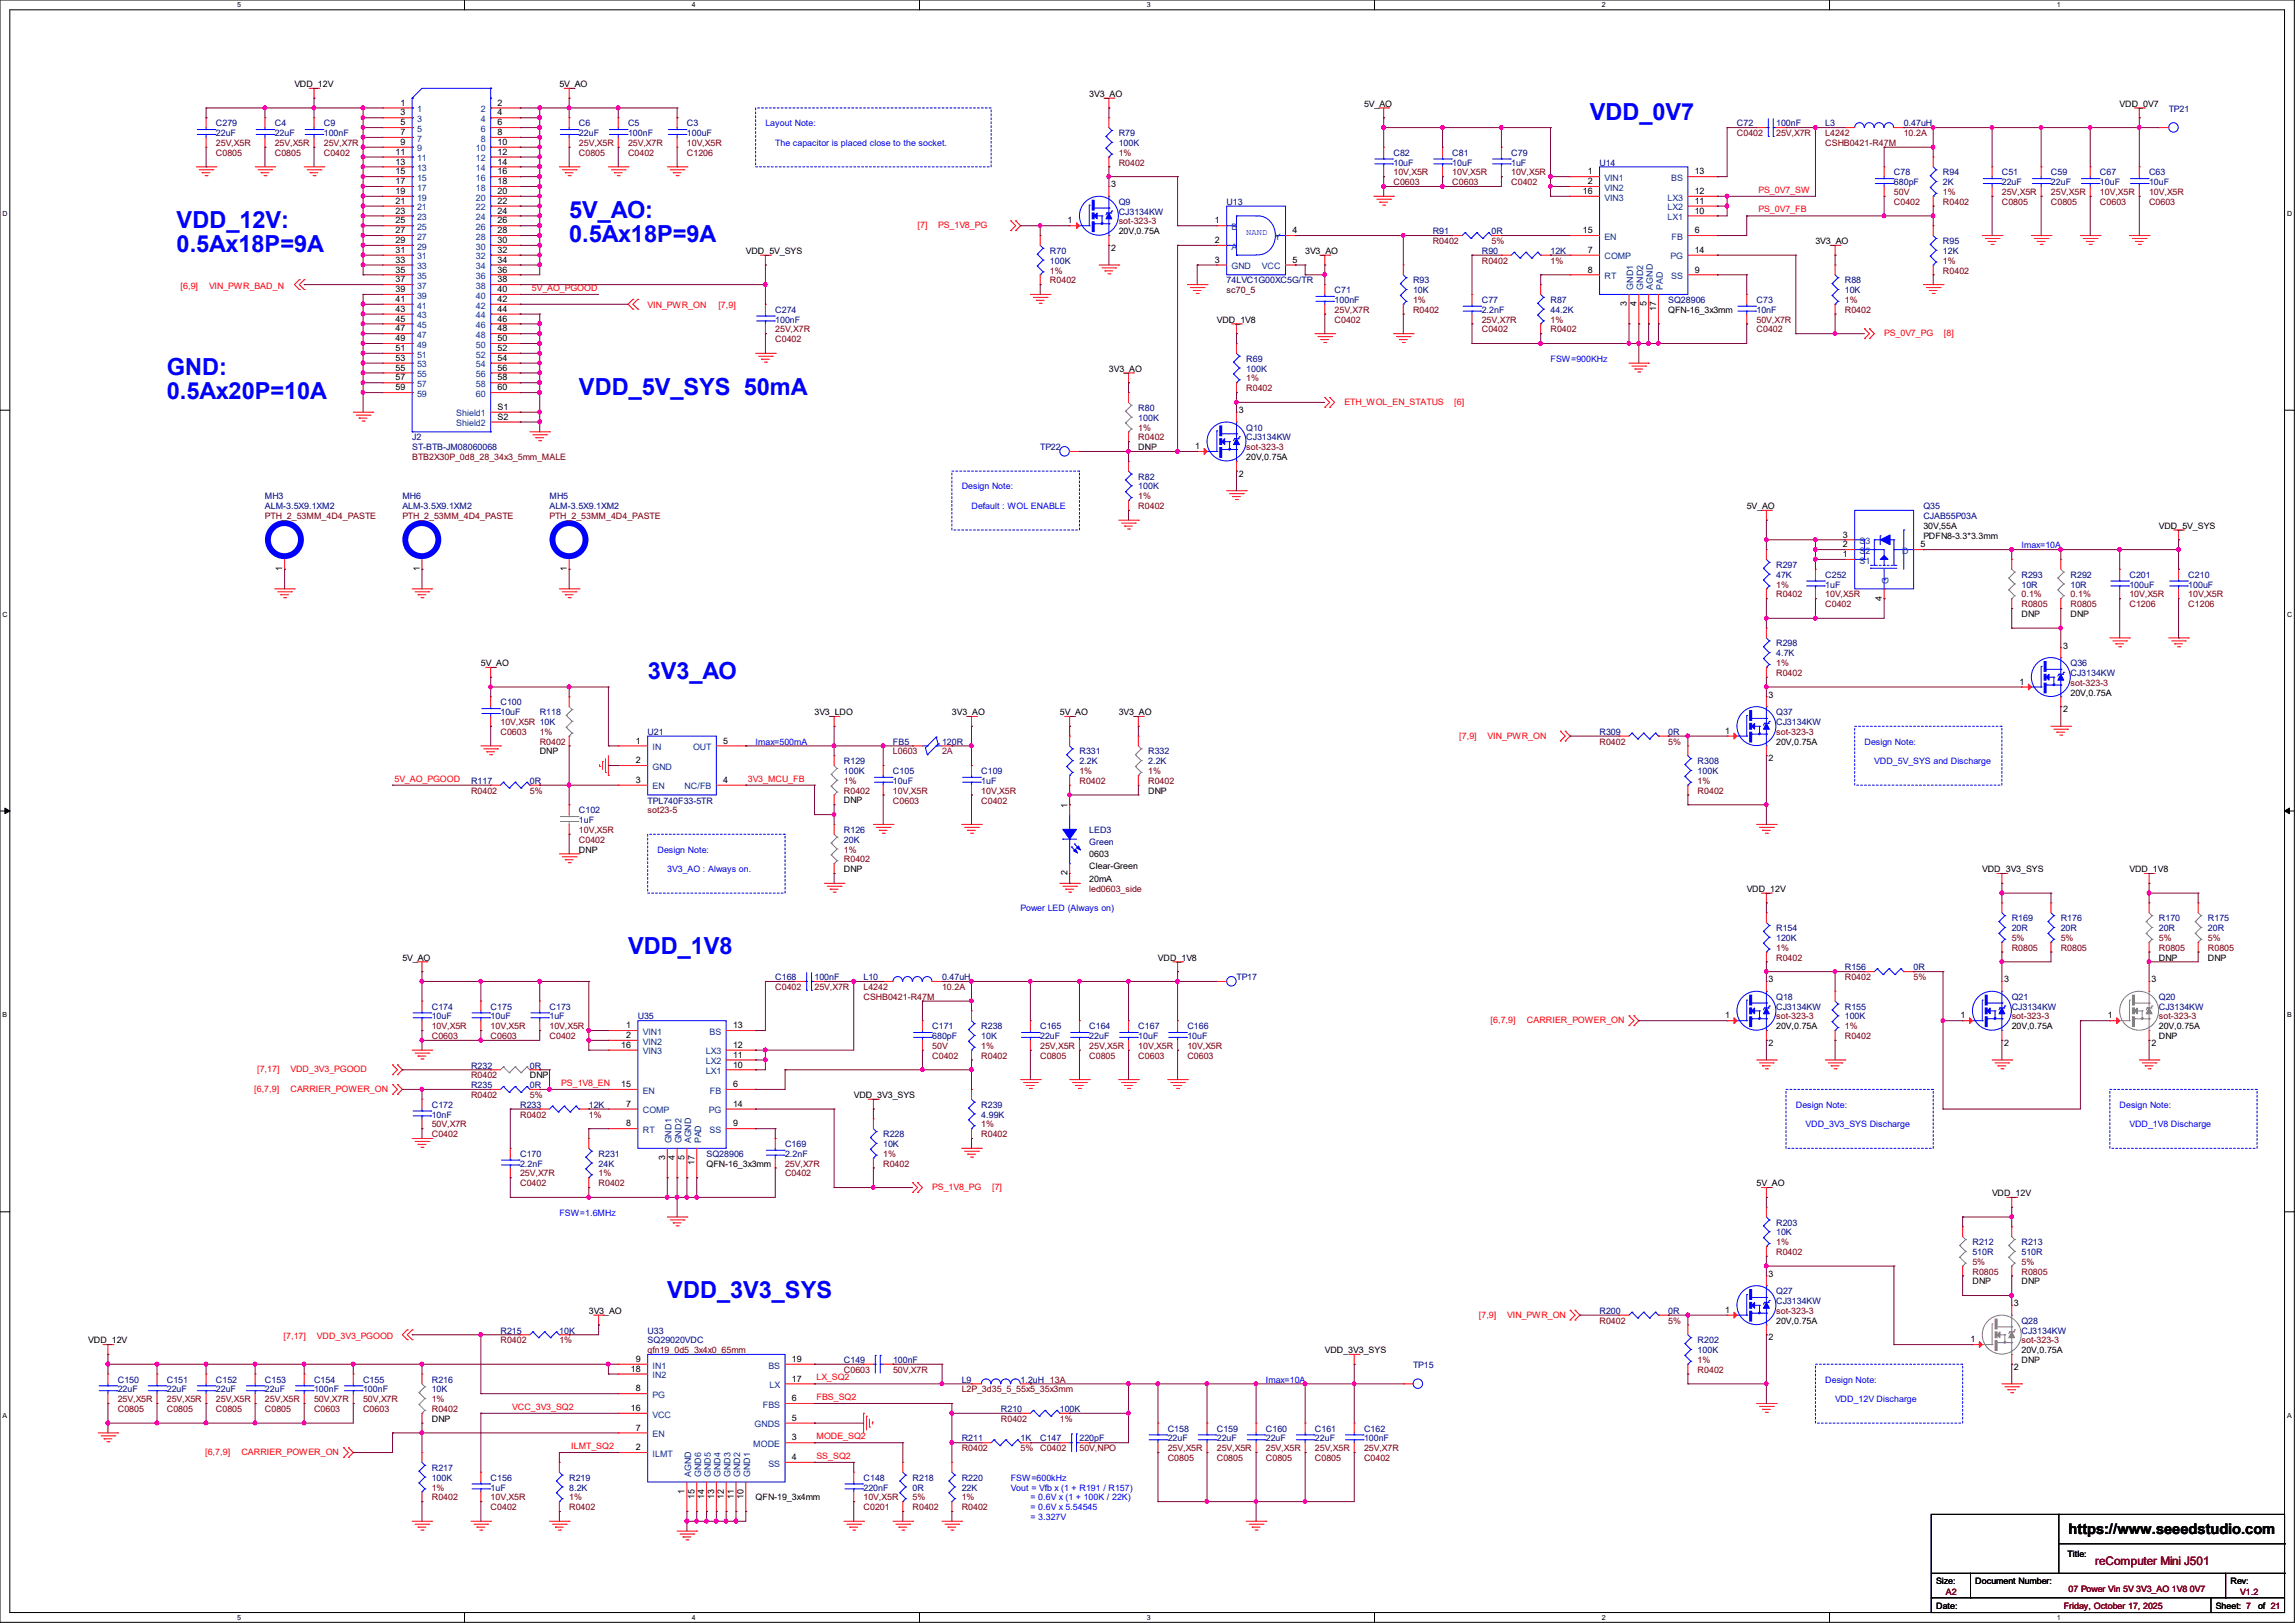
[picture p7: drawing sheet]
<svg xmlns="http://www.w3.org/2000/svg" width="297mm" height="210mm" viewBox="0 0 297 210" stroke-linecap="round" stroke-linejoin="round" font-family="sans-serif">
<defs><g id="words">
<g font-size="3" fill="#00f">
<text x="205.7" y="15.5">VDD_0V7</text>
<text x="22.9" y="29.5">VDD_12V:</text>
<text x="73.7" y="28.2">5V_AO:</text>
<text x="22.9" y="32.6">0.5Ax18P=9A</text>
<text x="73.7" y="31.4">0.5Ax18P=9A</text>
<text x="21.6" y="48.6">GND:</text>
<text x="21.6" y="51.7">0.5Ax20P=10A</text>
<text x="74.9" y="51.1">VDD_5V_SYS 50mA</text>
<text x="83.8" y="87.9">3V3_AO</text>
<text x="81.3" y="123.5">VDD_1V8</text>
<text x="86.4" y="167.9">VDD_3V3_SYS</text>
</g>
<text font-size="1.9" x="267.7" y="198.5">https://www.seeedstudio.com</text>
<text font-size="1.5" fill="#800000" x="271.1" y="202.6">reComputer Mini J501</text>
<g font-size="1.1">
<text x="38.1" y="11.3">VDD_12V</text>
<text x="72.4" y="11.3">5V_AO</text>
<text x="51.8" y="13.7">1</text>
<text x="51.8" y="14.9">3</text>
<text x="51.8" y="16.2">5</text>
<text x="51.8" y="17.5">7</text>
<text x="64.4" y="13.7">2</text>
<text x="64.4" y="14.9">4</text>
<text x="64.4" y="16.2">6</text>
<text x="64.4" y="17.5">8</text>
<text x="141" y="12.5">3V3_AO</text>
<text x="176.5" y="13.8">5V_AO</text>
<text x="274.3" y="13.8">VDD_0V7</text>
<text x="51.2" y="20">11</text>
<text x="51.2" y="21.3">13</text>
<text x="51.2" y="22.6">15</text>
<text x="51.2" y="23.8">17</text>
<text x="51.8" y="18.8">9</text>
<text x="64.4" y="18.8">10</text>
<text x="64.4" y="20">12</text>
<text x="64.4" y="21.3">14</text>
<text x="64.4" y="22.6">16</text>
<text x="64.4" y="23.8">18</text>
<text x="205.5" y="22.6">1</text>
<text x="205.5" y="23.8">2</text>
<text x="219.3" y="22.6">13</text>
<text x="51.2" y="25.1">19</text>
<text x="51.2" y="26.4">21</text>
<text x="51.2" y="27.6">23</text>
<text x="51.2" y="28.9">25</text>
<text x="64.4" y="25.1">20</text>
<text x="64.4" y="26.4">22</text>
<text x="64.4" y="27.6">24</text>
<text x="64.4" y="28.9">26</text>
<text x="138.2" y="28.9">1</text>
<text x="143.8" y="24.3">3</text>
<text x="157.2" y="28.9">1</text>
<text x="204.8" y="25.1">16</text>
<text x="219.3" y="25.1">12</text>
<text x="219.3" y="26.4">11</text>
<text x="219.3" y="27.6">10</text>
<text x="51.2" y="30.2">27</text>
<text x="51.2" y="31.5">29</text>
<text x="51.2" y="32.7">31</text>
<text x="51.2" y="34">33</text>
<text x="51.2" y="35.3">35</text>
<text x="64.4" y="30.2">28</text>
<text x="64.4" y="31.5">30</text>
<text x="64.4" y="32.7">32</text>
<text x="64.4" y="34">34</text>
<text x="64.4" y="35.3">36</text>
<text x="96.5" y="32.9">VDD_5V_SYS</text>
<text x="143.8" y="32.5">2</text>
<text x="144.8" y="30.3">20V,0.75A</text>
<text x="157.2" y="31.5">2</text>
<text x="157.2" y="34">3</text>
<text x="167.3" y="30.2">4</text>
<text x="167.3" y="34">5</text>
<text x="168.9" y="32.9">3V3_AO</text>
<text x="204.8" y="30.2">15</text>
<text x="205.5" y="32.7">7</text>
<text x="205.5" y="35.3">8</text>
<text x="219.3" y="30.2">6</text>
<text x="219.3" y="32.7">14</text>
<text x="219.3" y="35.3">9</text>
<text x="234.9" y="31.6">3V3_AO</text>
<text x="51.2" y="36.5">37</text>
<text x="51.2" y="37.8">39</text>
<text x="51.2" y="39.1">41</text>
<text x="51.2" y="40.3">43</text>
<text x="51.2" y="41.6">45</text>
<text x="64.4" y="36.5">38</text>
<text x="64.4" y="37.8">40</text>
<text x="64.4" y="39.1">42</text>
<text x="64.4" y="40.3">44</text>
<text x="64.4" y="41.6">46</text>
<text x="157.5" y="41.7">VDD_1V8</text>
<text x="210.5" y="39.6" transform="rotate(-90 210.5 39.6)">3</text>
<text x="211.8" y="39.6" transform="rotate(-90 211.8 39.6)">4</text>
<text x="213.1" y="39.6" transform="rotate(-90 213.1 39.6)">5</text>
<text x="214.3" y="40.3" transform="rotate(-90 214.3 40.3)">17</text>
<text x="215.9" y="40.5">QFN-16_3x3mm</text>
<text x="51.2" y="42.9">47</text>
<text x="51.2" y="44.2">49</text>
<text x="51.2" y="45.4">51</text>
<text x="51.2" y="46.7">53</text>
<text x="51.2" y="48">55</text>
<text x="64.4" y="42.9">48</text>
<text x="64.4" y="44.2">50</text>
<text x="64.4" y="45.4">52</text>
<text x="64.4" y="46.7">54</text>
<text x="64.4" y="48">56</text>
<text x="51.2" y="49.2">57</text>
<text x="51.2" y="50.5">59</text>
<text x="64.4" y="49.2">58</text>
<text x="64.4" y="50.5">60</text>
<text x="64.4" y="53">S1</text>
<text x="143.5" y="48.1">3V3_AO</text>
<text x="160.3" y="53.5">3</text>
<text x="64.4" y="54.3">S2</text>
<text x="147.3" y="58.3">DNP</text>
<text x="154.7" y="58.1">1</text>
<text x="161.3" y="59.5">20V,0.75A</text>
<text x="160.3" y="61.7">2</text>
<text x="226.1" y="65.9">5V_AO</text>
<text x="238.5" y="70.8">2</text>
<text x="238.5" y="69.6">3</text>
<text x="248.5" y="70.8">5</text>
<text x="248.9" y="68.4">30V,55A</text>
<text x="248.9" y="69.7">PDFN8-3.3*3.3mm</text>
<text x="279.4" y="68.4">VDD_5V_SYS</text>
<text x="36.5" y="73.9" transform="rotate(-90 36.5 73.9)">1</text>
<text x="54.3" y="73.9" transform="rotate(-90 54.3 73.9)">1</text>
<text x="73.4" y="73.9" transform="rotate(-90 73.4 73.9)">1</text>
<text x="238.5" y="72.1">1</text>
<text x="243.6" y="77.7" transform="rotate(-90 243.6 77.7)">4</text>
<text x="261.6" y="79.8">DNP</text>
<text x="267" y="83.9">3</text>
<text x="268" y="79.8">DNP</text>
<text x="62.2" y="86.2">5V_AO</text>
<text x="261.4" y="88.6">1</text>
<text x="105.4" y="92.5">3V3_LDO</text>
<text x="123.2" y="92.5">3V3_AO</text>
<text x="137.2" y="92.5">5V_AO</text>
<text x="144.8" y="92.5">3V3_AO</text>
<text x="223.3" y="95">1</text>
<text x="228.9" y="90.3">3</text>
<text x="267" y="92.2">2</text>
<text x="268" y="90">20V,0.75A</text>
<text x="69.8" y="97.6">DNP</text>
<text x="82.3" y="96.2">1</text>
<text x="82.3" y="98.8">2</text>
<text x="82.3" y="101.3">3</text>
<text x="93.6" y="101.3">4</text>
<text x="93.6" y="96.2">5</text>
<text x="228.9" y="98.5">2</text>
<text x="229.9" y="96.4">20V,0.75A</text>
<text x="109.2" y="104">DNP</text>
<text x="138.1" y="104.5" transform="rotate(-90 138.1 104.5)">1</text>
<text x="148.6" y="102.7">DNP</text>
<text x="74.9" y="110.3">DNP</text>
<text x="109.2" y="112.9">DNP</text>
<text x="138.1" y="113.3" transform="rotate(-90 138.1 113.3)">2</text>
<text x="141" y="110.8">0603</text>
<text x="141" y="112.5">Clear-Green</text>
<text x="256.5" y="112.9">VDD_3V3_SYS</text>
<text x="275.6" y="112.9">VDD_1V8</text>
<text x="141" y="114.1">20mA</text>
<text x="226.1" y="115.4">VDD_12V</text>
<text x="52.1" y="124.3">5V_AO</text>
<text x="149.9" y="124.3">VDD_1V8</text>
<text x="279.4" y="124.3">DNP</text>
<text x="285.7" y="124.3">DNP</text>
<text x="223.3" y="131.8">1</text>
<text x="228.9" y="127.1">3</text>
<text x="253.7" y="131.8">1</text>
<text x="259.4" y="127.1">3</text>
<text x="272.8" y="131.8">1</text>
<text x="278.4" y="127.1">3</text>
<text x="80.4" y="135.6">16</text>
<text x="81" y="133.1">1</text>
<text x="81" y="134.3">2</text>
<text x="94.9" y="133.1">13</text>
<text x="94.9" y="135.6">12</text>
<text x="94.9" y="136.9">11</text>
<text x="228.9" y="135.3">2</text>
<text x="229.9" y="133.2">20V,0.75A</text>
<text x="259.4" y="135.3">2</text>
<text x="260.3" y="133.2">20V,0.75A</text>
<text x="278.4" y="135.3">2</text>
<text x="279.4" y="133.2">20V,0.75A</text>
<text x="279.4" y="134.5">DNP</text>
<text x="68.6" y="139.5">DNP</text>
<text x="80.4" y="140.7">15</text>
<text x="81" y="143.2">7</text>
<text x="94.9" y="140.7">6</text>
<text x="94.9" y="143.2">14</text>
<text x="94.9" y="138.1">10</text>
<text x="110.5" y="142.1">VDD_3V3_SYS</text>
<text x="81" y="145.8">8</text>
<text x="94.9" y="145.8">9</text>
<text x="86.1" y="150.1" transform="rotate(-90 86.1 150.1)">3</text>
<text x="87.3" y="150.1" transform="rotate(-90 87.3 150.1)">4</text>
<text x="88.6" y="150.1" transform="rotate(-90 88.6 150.1)">5</text>
<text x="89.9" y="150.7" transform="rotate(-90 89.9 150.7)">17</text>
<text x="91.4" y="151">QFN-16_3x3mm</text>
<text x="227.3" y="153.5">5V_AO</text>
<text x="257.8" y="154.8">VDD_12V</text>
<text x="228.9" y="165.2">3</text>
<text x="255.3" y="166.2">DNP</text>
<text x="261.6" y="166.2">DNP</text>
<text x="11.4" y="173.8">VDD_12V</text>
<text x="76.2" y="170">3V3_AO</text>
<text x="223.3" y="169.9">1</text>
<text x="228.9" y="173.4">2</text>
<text x="229.9" y="171.3">20V,0.75A</text>
<text x="255" y="173.7">1</text>
<text x="260.6" y="169">3</text>
<text x="81.7" y="177.5">18</text>
<text x="82.3" y="176.2">9</text>
<text x="102.5" y="178.8">17</text>
<text x="102.5" y="176.2">19</text>
<text x="171.4" y="175.1">VDD_3V3_SYS</text>
<text x="260.6" y="177.3">2</text>
<text x="261.6" y="175.1">20V,0.75A</text>
<text x="261.6" y="176.4">DNP</text>
<text x="55.9" y="184">DNP</text>
<text x="81.7" y="182.6">16</text>
<text x="82.3" y="185.1">7</text>
<text x="82.3" y="180">8</text>
<text x="102.5" y="183.9">5</text>
<text x="102.5" y="181.3">6</text>
<text x="82.3" y="187.7">2</text>
<text x="102.5" y="186.4">3</text>
<text x="102.5" y="188.9">4</text>
<text x="88.6" y="193.3" transform="rotate(-90 88.6 193.3)">1</text>
<text x="89.9" y="193.9" transform="rotate(-90 89.9 193.9)">15</text>
<text x="91.1" y="193.9" transform="rotate(-90 91.1 193.9)">14</text>
<text x="92.4" y="193.9" transform="rotate(-90 92.4 193.9)">13</text>
<text x="93.7" y="193.9" transform="rotate(-90 93.7 193.9)">12</text>
<text x="95" y="193.9" transform="rotate(-90 95 193.9)">11</text>
<text x="96.2" y="193.9" transform="rotate(-90 96.2 193.9)">10</text>
<text x="97.8" y="194.1">QFN-19_3x4mm</text>
<text x="267.6" y="201.5">Title:</text>
<text x="250.6" y="204.9">Size:</text>
<text x="250.6" y="208.2">Date:</text>
<text x="255.6" y="204.9">Document Number:</text>
<text x="286.8" y="208.2">Sheet: 7</text>
<text x="288.7" y="204.9">Rev:</text>
<text x="292.2" y="208.2">of 21</text>
</g>
<g font-size="1.1" fill="#000080">
<text x="27.9" y="16.3">C279</text>
<text x="27.9" y="17.6">22uF</text>
<text x="35.6" y="16.3">C4</text>
<text x="35.6" y="17.6">22uF</text>
<text x="41.9" y="16.3">C9</text>
<text x="41.9" y="17.6">100nF</text>
<text x="74.9" y="16.3">C6</text>
<text x="74.9" y="17.6">22uF</text>
<text x="81.3" y="16.3">C5</text>
<text x="81.3" y="17.6">100nF</text>
<text x="88.9" y="16.3">C3</text>
<text x="88.9" y="17.6">100uF</text>
<text x="144.8" y="17.6">R79</text>
<text x="224.8" y="16.3">C72</text>
<text x="229.9" y="16.3">100nF</text>
<text x="236.2" y="16.3">L3</text>
<text x="246.4" y="16.3">0.47uH</text>
<text x="280.7" y="14.4">TP21</text>
<text x="144.8" y="18.9">100K</text>
<text x="180.3" y="20.2">C82</text>
<text x="180.3" y="21.4">10uF</text>
<text x="188" y="20.2">C81</text>
<text x="188" y="21.4">10uF</text>
<text x="195.6" y="20.2">C79</text>
<text x="195.6" y="21.4">1uF</text>
<text x="207" y="21.4">U14</text>
<text x="245.1" y="22.7">C78</text>
<text x="245.1" y="24">680pF</text>
<text x="251.5" y="22.7">R94</text>
<text x="251.5" y="24">2K</text>
<text x="259.1" y="22.7">C51</text>
<text x="259.1" y="24">22uF</text>
<text x="265.4" y="22.7">C59</text>
<text x="265.4" y="24">22uF</text>
<text x="271.8" y="22.7">C67</text>
<text x="271.8" y="24">10uF</text>
<text x="278.1" y="22.7">C63</text>
<text x="278.1" y="24">10uF</text>
<text x="144.8" y="26.5">Q9</text>
<text x="144.8" y="27.8">CJ3134KW</text>
<text x="158.7" y="26.5">U13</text>
<text x="135.9" y="32.9">R70</text>
<text x="135.9" y="34.1">100K</text>
<text x="185.4" y="30.3">R91</text>
<text x="191.8" y="32.9">R90</text>
<text x="193" y="30.3">0R</text>
<text x="200.6" y="32.9">12K</text>
<text x="251.5" y="31.6">R95</text>
<text x="251.5" y="32.9">12K</text>
<text x="100.3" y="40.5">C274</text>
<text x="100.3" y="41.7">100nF</text>
<text x="158.7" y="36.7">74LVC1G00XC5G/TR</text>
<text x="172.7" y="37.9">C71</text>
<text x="172.7" y="39.2">100nF</text>
<text x="182.9" y="36.7">R93</text>
<text x="182.9" y="37.9">10K</text>
<text x="191.8" y="39.2">C77</text>
<text x="191.8" y="40.5">2.2nF</text>
<text x="200.7" y="39.2">R87</text>
<text x="200.7" y="40.5">44.2K</text>
<text x="215.9" y="39.2">SQ28906</text>
<text x="227.3" y="39.2">C73</text>
<text x="227.3" y="40.5">10nF</text>
<text x="238.8" y="36.7">R88</text>
<text x="238.8" y="37.9">10K</text>
<text x="161.3" y="46.8">R69</text>
<text x="147.3" y="53.2">R80</text>
<text x="161.3" y="48.1">100K</text>
<text x="53.3" y="57">J2</text>
<text x="53.3" y="58.3">ST-BTB-JM08060068</text>
<text x="134.6" y="58.3">TP22</text>
<text x="147.3" y="54.4">100K</text>
<text x="161.3" y="55.7">Q10</text>
<text x="161.3" y="57">CJ3134KW</text>
<text x="34.3" y="64.6">MH3</text>
<text x="34.3" y="65.9">ALM-3.5X9.1XM2</text>
<text x="52.1" y="64.6">MH6</text>
<text x="52.1" y="65.9">ALM-3.5X9.1XM2</text>
<text x="71.1" y="64.6">MH5</text>
<text x="71.1" y="65.9">ALM-3.5X9.1XM2</text>
<text x="147.3" y="62.1">R82</text>
<text x="147.3" y="63.3">100K</text>
<text x="248.9" y="65.9">Q35</text>
<text x="248.9" y="67.1">CJAB55P03A</text>
<text x="229.9" y="73.5">R297</text>
<text x="229.9" y="74.8">47K</text>
<text x="236.2" y="74.8">C252</text>
<text x="236.2" y="76">1uF</text>
<text x="261.6" y="74.8">R293</text>
<text x="261.6" y="76">10R</text>
<text x="268" y="74.8">R292</text>
<text x="268" y="76">10R</text>
<text x="275.6" y="74.8">C201</text>
<text x="275.6" y="76">100uF</text>
<text x="283.2" y="74.8">C210</text>
<text x="283.2" y="76">100uF</text>
<text x="229.9" y="83.7">R298</text>
<text x="229.9" y="84.9">4.7K</text>
<text x="268" y="86.2">Q36</text>
<text x="268" y="87.5">CJ3134KW</text>
<text x="64.8" y="91.3">C100</text>
<text x="64.8" y="92.5">10uF</text>
<text x="69.8" y="92.5">R118</text>
<text x="83.8" y="95.1">U21</text>
<text x="207" y="95.1">R309</text>
<text x="215.9" y="95.1">0R</text>
<text x="229.9" y="92.5">Q37</text>
<text x="229.9" y="93.8">CJ3134KW</text>
<text x="61" y="101.4">R117</text>
<text x="68.6" y="101.4">0R</text>
<text x="109.2" y="98.9">R129</text>
<text x="109.2" y="100.2">100K</text>
<text x="115.6" y="100.2">C105</text>
<text x="115.6" y="101.4">10uF</text>
<text x="115.6" y="96.4">FB5</text>
<text x="121.9" y="96.4">120R</text>
<text x="127" y="100.2">C109</text>
<text x="127" y="101.4">1uF</text>
<text x="139.7" y="97.6">R331</text>
<text x="139.7" y="98.9">2.2K</text>
<text x="148.6" y="97.6">R332</text>
<text x="148.6" y="98.9">2.2K</text>
<text x="219.7" y="98.9">R308</text>
<text x="219.7" y="100.2">100K</text>
<text x="74.9" y="105.2">C102</text>
<text x="74.9" y="106.5">1uF</text>
<text x="83.8" y="104">TPL740F33-5TR</text>
<text x="109.2" y="107.8">R126</text>
<text x="141" y="107.8">LED3</text>
<text x="109.2" y="109.1">20K</text>
<text x="141" y="109.3">Green</text>
<text x="260.3" y="119.2">R169</text>
<text x="266.7" y="119.2">R176</text>
<text x="279.4" y="119.2">R170</text>
<text x="285.7" y="119.2">R175</text>
<text x="229.9" y="120.5">R154</text>
<text x="229.9" y="121.8">120K</text>
<text x="238.8" y="125.6">R156</text>
<text x="247.6" y="125.6">0R</text>
<text x="260.3" y="120.5">20R</text>
<text x="266.7" y="120.5">20R</text>
<text x="279.4" y="120.5">20R</text>
<text x="285.7" y="120.5">20R</text>
<text x="55.9" y="130.6">C174</text>
<text x="55.9" y="131.9">10uF</text>
<text x="63.5" y="130.6">C175</text>
<text x="63.5" y="131.9">10uF</text>
<text x="71.1" y="130.6">C173</text>
<text x="71.1" y="131.9">1uF</text>
<text x="82.5" y="131.9">U35</text>
<text x="100.3" y="126.8">C168</text>
<text x="105.4" y="126.8">100nF</text>
<text x="111.8" y="126.8">L10</text>
<text x="121.9" y="126.8">0.47uH</text>
<text x="160" y="126.8">TP17</text>
<text x="229.9" y="129.4">Q18</text>
<text x="229.9" y="130.6">CJ3134KW</text>
<text x="238.8" y="130.6">R155</text>
<text x="238.8" y="131.9">100K</text>
<text x="260.3" y="129.4">Q21</text>
<text x="260.3" y="130.6">CJ3134KW</text>
<text x="279.4" y="129.4">Q20</text>
<text x="279.4" y="130.6">CJ3134KW</text>
<text x="120.6" y="133.2">C171</text>
<text x="120.6" y="134.5">680pF</text>
<text x="127" y="133.2">R238</text>
<text x="127" y="134.5">10K</text>
<text x="134.6" y="133.2">C165</text>
<text x="134.6" y="134.5">22uF</text>
<text x="141" y="133.2">C164</text>
<text x="141" y="134.5">22uF</text>
<text x="147.3" y="133.2">C167</text>
<text x="147.3" y="134.5">10uF</text>
<text x="153.7" y="133.2">C166</text>
<text x="153.7" y="134.5">10uF</text>
<text x="55.9" y="143.3">C172</text>
<text x="61" y="140.8">R235</text>
<text x="61" y="138.3">R232</text>
<text x="67.3" y="143.3">R233</text>
<text x="68.6" y="140.8">0R</text>
<text x="68.6" y="138.3">0R</text>
<text x="76.2" y="143.3">12K</text>
<text x="127" y="143.3">R239</text>
<text x="55.9" y="144.6">10nF</text>
<text x="67.3" y="149.7">C170</text>
<text x="77.5" y="149.7">R231</text>
<text x="91.4" y="149.7">SQ28906</text>
<text x="101.6" y="148.4">C169</text>
<text x="101.6" y="149.7">2.2nF</text>
<text x="114.3" y="147.2">R228</text>
<text x="114.3" y="148.4">10K</text>
<text x="127" y="144.6">4.99K</text>
<text x="67.3" y="151">2.2nF</text>
<text x="77.5" y="151">24K</text>
<text x="229.9" y="158.6">R203</text>
<text x="229.9" y="159.9">10K</text>
<text x="255.3" y="161.1">R212</text>
<text x="261.6" y="161.1">R213</text>
<text x="229.9" y="167.5">Q27</text>
<text x="255.3" y="162.4">510R</text>
<text x="261.6" y="162.4">510R</text>
<text x="64.8" y="172.6">R215</text>
<text x="72.4" y="172.6">10K</text>
<text x="83.8" y="172.6">U33</text>
<text x="83.8" y="173.8">SQ29020VDC</text>
<text x="207" y="170">R200</text>
<text x="215.9" y="170">0R</text>
<text x="219.7" y="173.8">R202</text>
<text x="229.9" y="168.7">CJ3134KW</text>
<text x="261.6" y="171.3">Q28</text>
<text x="261.6" y="172.6">CJ3134KW</text>
<text x="15.2" y="178.9">C150</text>
<text x="21.6" y="178.9">C151</text>
<text x="27.9" y="178.9">C152</text>
<text x="34.3" y="178.9">C153</text>
<text x="40.6" y="178.9">C154</text>
<text x="47" y="178.9">C155</text>
<text x="55.9" y="178.9">R216</text>
<text x="109.2" y="176.4">C149</text>
<text x="115.6" y="176.4">100nF</text>
<text x="124.5" y="178.9">L9</text>
<text x="132.1" y="178.9">1.2uH 13A</text>
<text x="182.9" y="177">TP15</text>
<text x="219.7" y="175.1">100K</text>
<text x="15.2" y="180.2">22uF</text>
<text x="21.6" y="180.2">22uF</text>
<text x="27.9" y="180.2">22uF</text>
<text x="34.3" y="180.2">22uF</text>
<text x="40.6" y="180.2">100nF</text>
<text x="47" y="180.2">100nF</text>
<text x="55.9" y="180.2">10K</text>
<text x="129.5" y="182.7">R210</text>
<text x="137.2" y="182.7">100K</text>
<text x="151.1" y="185.3">C158</text>
<text x="157.5" y="185.3">C159</text>
<text x="163.8" y="185.3">C160</text>
<text x="170.2" y="185.3">C161</text>
<text x="176.5" y="185.3">C162</text>
<text x="55.9" y="190.3">R217</text>
<text x="55.9" y="191.6">100K</text>
<text x="63.5" y="191.6">C156</text>
<text x="73.7" y="191.6">R219</text>
<text x="111.8" y="191.6">C148</text>
<text x="118.1" y="191.6">R218</text>
<text x="124.5" y="186.5">R211</text>
<text x="124.5" y="191.6">R220</text>
<text x="132.1" y="186.5">1K</text>
<text x="134.6" y="186.5">C147</text>
<text x="139.7" y="186.5">220pF</text>
<text x="151.1" y="186.5">22uF</text>
<text x="157.5" y="186.5">22uF</text>
<text x="163.8" y="186.5">22uF</text>
<text x="170.2" y="186.5">22uF</text>
<text x="176.5" y="186.5">100nF</text>
<text x="63.5" y="192.9">1uF</text>
<text x="73.7" y="192.9">8.2K</text>
<text x="111.8" y="192.9">220nF</text>
<text x="118.1" y="192.9">0R</text>
<text x="124.5" y="192.9">22K</text>
</g>
<g font-size="1.1" fill="#004080">
<text x="54" y="14.5">1</text>
<text x="54" y="15.8">3</text>
<text x="54" y="17.1">5</text>
<text x="62.2" y="14.5">2</text>
<text x="62.2" y="15.8">4</text>
<text x="62.2" y="17.1">6</text>
<text x="54" y="18.3">7</text>
<text x="54" y="19.6">9</text>
<text x="54" y="20.9">11</text>
<text x="54" y="22.1">13</text>
<text x="54" y="23.4">15</text>
<text x="61.6" y="19.6">10</text>
<text x="61.6" y="20.9">12</text>
<text x="61.6" y="22.1">14</text>
<text x="61.6" y="23.4">16</text>
<text x="62.2" y="18.3">8</text>
<text x="207.6" y="23.4">VIN1</text>
<text x="216.3" y="23.4">BS</text>
<text x="54" y="24.7">17</text>
<text x="54" y="26">19</text>
<text x="54" y="27.2">21</text>
<text x="54" y="28.5">23</text>
<text x="54" y="29.8">25</text>
<text x="61.6" y="24.7">18</text>
<text x="61.6" y="26">20</text>
<text x="61.6" y="27.2">22</text>
<text x="61.6" y="28.5">24</text>
<text x="61.6" y="29.8">26</text>
<text x="159.4" y="29.8">B</text>
<text x="207.6" y="24.7">VIN2</text>
<text x="207.6" y="26">VIN3</text>
<text x="215.8" y="26">LX3</text>
<text x="215.8" y="27.2">LX2</text>
<text x="215.8" y="28.5">LX1</text>
<text x="54" y="31">27</text>
<text x="54" y="32.3">29</text>
<text x="54" y="33.6">31</text>
<text x="54" y="34.8">33</text>
<text x="61.6" y="31">28</text>
<text x="61.6" y="32.3">30</text>
<text x="61.6" y="33.6">32</text>
<text x="61.6" y="34.8">34</text>
<text x="159.4" y="32.3">A</text>
<text x="159.4" y="34.8">GND</text>
<text x="163.3" y="34.8">VCC</text>
<text x="165" y="31">Y</text>
<text x="207.6" y="33.6">COMP</text>
<text x="207.6" y="31">EN</text>
<text x="216.2" y="33.6">PG</text>
<text x="216.3" y="31">FB</text>
<text x="54" y="36.1">35</text>
<text x="54" y="37.4">37</text>
<text x="54" y="38.7">39</text>
<text x="54" y="39.9">41</text>
<text x="54" y="41.2">43</text>
<text x="61.6" y="36.1">36</text>
<text x="61.6" y="37.4">38</text>
<text x="61.6" y="38.7">40</text>
<text x="61.6" y="39.9">42</text>
<text x="61.6" y="41.2">44</text>
<text x="207.6" y="36.1">RT</text>
<text x="211.4" y="37.5" transform="rotate(-90 211.4 37.5)">GND1</text>
<text x="212.6" y="37.5" transform="rotate(-90 212.6 37.5)">GND2</text>
<text x="213.9" y="37.5" transform="rotate(-90 213.9 37.5)">AGND</text>
<text x="215.2" y="37.5" transform="rotate(-90 215.2 37.5)">PAD</text>
<text x="216.3" y="36.1">SS</text>
<text x="54" y="42.5">45</text>
<text x="54" y="43.7">47</text>
<text x="54" y="45">49</text>
<text x="54" y="46.3">51</text>
<text x="54" y="47.5">53</text>
<text x="61.6" y="42.5">46</text>
<text x="61.6" y="43.7">48</text>
<text x="61.6" y="45">50</text>
<text x="61.6" y="46.3">52</text>
<text x="61.6" y="47.5">54</text>
<text x="54" y="48.8">55</text>
<text x="54" y="50.1">57</text>
<text x="54" y="51.4">59</text>
<text x="59.1" y="53.9">Shield1</text>
<text x="61.6" y="48.8">56</text>
<text x="61.6" y="50.1">58</text>
<text x="61.6" y="51.4">60</text>
<text x="59.1" y="55.2">Shield2</text>
<text x="240.7" y="71.7">S2</text>
<text x="240.7" y="70.4">S3</text>
<text x="246.2" y="71.7">D</text>
<text x="240.7" y="72.9">S1</text>
<text x="244.4" y="75.6" transform="rotate(-90 244.4 75.6)">G</text>
<text x="84.5" y="97.1">IN</text>
<text x="84.5" y="99.6">GND</text>
<text x="89.7" y="97.1">OUT</text>
<text x="84.5" y="102.2">EN</text>
<text x="88.6" y="102.2">NC/FB</text>
<text x="83.2" y="133.9">VIN1</text>
<text x="83.2" y="135.2">VIN2</text>
<text x="83.2" y="136.4">VIN3</text>
<text x="91.4" y="136.4">LX3</text>
<text x="91.4" y="137.7">LX2</text>
<text x="91.8" y="133.9">BS</text>
<text x="83.2" y="141.5">EN</text>
<text x="91.4" y="139">LX1</text>
<text x="91.9" y="141.5">FB</text>
<text x="83.2" y="144.1">COMP</text>
<text x="83.2" y="146.6">RT</text>
<text x="86.9" y="148" transform="rotate(-90 86.9 148)">GND1</text>
<text x="88.2" y="148" transform="rotate(-90 88.2 148)">GND2</text>
<text x="89.5" y="148" transform="rotate(-90 89.5 148)">AGND</text>
<text x="90.7" y="148" transform="rotate(-90 90.7 148)">PAD</text>
<text x="91.7" y="144.1">PG</text>
<text x="91.8" y="146.6">SS</text>
<text x="84.5" y="177.1">IN1</text>
<text x="84.5" y="178.4">IN2</text>
<text x="99.4" y="177.1">BS</text>
<text x="99.6" y="179.6">LX</text>
<text x="84.5" y="186">EN</text>
<text x="84.5" y="180.9">PG</text>
<text x="84.5" y="183.4">VCC</text>
<text x="97.7" y="184.7">GNDS</text>
<text x="98.7" y="182.2">FBS</text>
<text x="84.5" y="188.5">ILMT</text>
<text x="89.5" y="191.1" transform="rotate(-90 89.5 191.1)">AGND</text>
<text x="90.7" y="191.1" transform="rotate(-90 90.7 191.1)">GND6</text>
<text x="92" y="191.1" transform="rotate(-90 92 191.1)">GND5</text>
<text x="93.3" y="191.1" transform="rotate(-90 93.3 191.1)">GND4</text>
<text x="94.5" y="191.1" transform="rotate(-90 94.5 191.1)">GND3</text>
<text x="95.8" y="191.1" transform="rotate(-90 95.8 191.1)">GND2</text>
<text x="97.1" y="191.1" transform="rotate(-90 97.1 191.1)">GND1</text>
<text x="97.5" y="187.2">MODE</text>
<text x="99.4" y="189.8">SS</text>
</g>
<g font-size="1.1" fill="#00f">
<text x="99.1" y="16.3">Layout Note:</text>
<text x="100.3" y="18.9">The capacitor is placed close to the socket.</text>
<text x="161.3" y="30.4">NAND</text>
<text x="200.7" y="46.8">FSW=900KHz</text>
<text x="124.5" y="63.3">Design Note:</text>
<text x="125.7" y="65.9">Default : WOL ENABLE</text>
<text x="261.6" y="71">Imax=10A</text>
<text x="97.8" y="96.4">Imax=500mA</text>
<text x="241.3" y="96.4">Design Note:</text>
<text x="242.6" y="98.9">VDD_5V_SYS and Discharge</text>
<text x="85.1" y="110.3">Design Note:</text>
<text x="86.4" y="112.9">3V3_AO : Always on.</text>
<text x="132.1" y="117.9">Power LED (Always on)</text>
<text x="232.4" y="143.3">Design Note:</text>
<text x="274.3" y="143.3">Design Note:</text>
<text x="233.7" y="145.9">VDD_3V3_SYS Discharge</text>
<text x="275.6" y="145.9">VDD_1V8 Discharge</text>
<text x="72.4" y="157.3">FSW=1.6MHz</text>
<text x="163.8" y="178.9">Imax=10A</text>
<text x="236.2" y="178.9">Design Note:</text>
<text x="237.5" y="181.4">VDD_12V Discharge</text>
<text x="130.8" y="191.6">FSW=600kHz</text>
<text x="130.8" y="192.9">Vout = Vfb x (1 + R191 / R157)</text>
<text x="133.3" y="196.7">= 3.327V</text>
<text x="133.3" y="194.1">= 0.6V x (1 + 100K / 22K)</text>
<text x="133.3" y="195.4">= 0.6V x 5.54545</text>
</g>
<g font-size="1.1" fill="#800000">
<text x="224.8" y="17.6">C0402</text>
<text x="229.9" y="17.6">25V,X7R</text>
<text x="236.2" y="17.6">L4242</text>
<text x="246.4" y="17.6">10.2A</text>
<text x="27.9" y="20.2">C0805</text>
<text x="27.9" y="18.9">25V,X5R</text>
<text x="35.6" y="20.2">C0805</text>
<text x="35.6" y="18.9">25V,X5R</text>
<text x="41.9" y="20.2">C0402</text>
<text x="41.9" y="18.9">25V,X7R</text>
<text x="74.9" y="20.2">C0805</text>
<text x="74.9" y="18.9">25V,X5R</text>
<text x="81.3" y="20.2">C0402</text>
<text x="81.3" y="18.9">25V,X7R</text>
<text x="88.9" y="20.2">C1206</text>
<text x="88.9" y="18.9">10V,X5R</text>
<text x="144.8" y="20.2">1%</text>
<text x="144.8" y="21.4">R0402</text>
<text x="180.3" y="24">C0603</text>
<text x="180.3" y="22.7">10V,X5R</text>
<text x="188" y="24">C0603</text>
<text x="188" y="22.7">10V,X5R</text>
<text x="195.6" y="24">C0402</text>
<text x="195.6" y="22.7">10V,X5R</text>
<text x="236.2" y="18.9">CSHB0421-R47M</text>
<text x="144.8" y="29">sot-323-3</text>
<text x="245.1" y="26.5">C0402</text>
<text x="245.1" y="25.2">50V</text>
<text x="251.5" y="25.2">1%</text>
<text x="251.5" y="26.5">R0402</text>
<text x="259.1" y="26.5">C0805</text>
<text x="259.1" y="25.2">25V,X5R</text>
<text x="265.4" y="26.5">C0805</text>
<text x="265.4" y="25.2">25V,X5R</text>
<text x="271.8" y="26.5">C0603</text>
<text x="271.8" y="25.2">10V,X5R</text>
<text x="278.1" y="26.5">C0603</text>
<text x="278.1" y="25.2">10V,X5R</text>
<text x="135.9" y="35.4">1%</text>
<text x="185.4" y="31.6">R0402</text>
<text x="191.8" y="34.1">R0402</text>
<text x="193" y="31.6">5%</text>
<text x="200.7" y="34.1">1%</text>
<text x="251.5" y="34.1">1%</text>
<text x="251.5" y="35.4">R0402</text>
<text x="135.9" y="36.7">R0402</text>
<text x="172.7" y="41.7">C0402</text>
<text x="172.7" y="40.5">25V,X7R</text>
<text x="182.9" y="39.2">1%</text>
<text x="182.9" y="40.5">R0402</text>
<text x="191.8" y="41.7">25V,X7R</text>
<text x="200.7" y="41.7">1%</text>
<text x="227.3" y="41.7">50V,X7R</text>
<text x="238.8" y="39.2">1%</text>
<text x="238.8" y="40.5">R0402</text>
<text x="100.3" y="44.3">C0402</text>
<text x="100.3" y="43">25V,X7R</text>
<text x="191.8" y="43">C0402</text>
<text x="200.7" y="43">R0402</text>
<text x="227.3" y="43">C0402</text>
<text x="161.3" y="49.4">1%</text>
<text x="161.3" y="50.6">R0402</text>
<text x="53.3" y="59.5">BTB2X30P_0d8_28_34x3_5mm_MALE</text>
<text x="147.3" y="55.7">1%</text>
<text x="147.3" y="57">R0402</text>
<text x="161.3" y="58.3">sot-323-3</text>
<text x="147.3" y="64.6">1%</text>
<text x="147.3" y="65.9">R0402</text>
<text x="34.3" y="67.1">PTH_2_53MM_4D4_PASTE</text>
<text x="52.1" y="67.1">PTH_2_53MM_4D4_PASTE</text>
<text x="71.1" y="67.1">PTH_2_53MM_4D4_PASTE</text>
<text x="229.9" y="76">1%</text>
<text x="229.9" y="77.3">R0402</text>
<text x="236.2" y="77.3">10V,X5R</text>
<text x="261.6" y="77.3">0.1%</text>
<text x="268" y="77.3">0.1%</text>
<text x="275.6" y="77.3">10V,X5R</text>
<text x="283.2" y="77.3">10V,X5R</text>
<text x="236.2" y="78.6">C0402</text>
<text x="261.6" y="78.6">R0805</text>
<text x="268" y="78.6">R0805</text>
<text x="275.6" y="78.6">C1206</text>
<text x="283.2" y="78.6">C1206</text>
<text x="229.9" y="86.2">1%</text>
<text x="229.9" y="87.5">R0402</text>
<text x="268" y="88.7">sot-323-3</text>
<text x="64.8" y="95.1">C0603</text>
<text x="64.8" y="93.8">10V,X5R 10K</text>
<text x="69.8" y="95.1">1%</text>
<text x="229.9" y="95.1">sot-323-3</text>
<text x="69.8" y="96.4">R0402</text>
<text x="109.2" y="101.4">1%</text>
<text x="115.6" y="97.6">L0603</text>
<text x="139.7" y="100.2">1%</text>
<text x="139.7" y="101.4">R0402</text>
<text x="148.6" y="100.2">1%</text>
<text x="148.6" y="101.4">R0402</text>
<text x="207" y="96.4">R0402</text>
<text x="215.9" y="96.4">5%</text>
<text x="219.7" y="101.4">1%</text>
<text x="61" y="102.7">R0402</text>
<text x="68.6" y="102.7">5%</text>
<text x="74.9" y="107.8">10V,X5R</text>
<text x="83.8" y="105.2">sot23-5</text>
<text x="109.2" y="102.7">R0402</text>
<text x="115.6" y="104">C0603</text>
<text x="115.6" y="102.7">10V,X5R</text>
<text x="127" y="104">C0402</text>
<text x="127" y="102.7">10V,X5R</text>
<text x="219.7" y="102.7">R0402</text>
<text x="74.9" y="109.1">C0402</text>
<text x="109.2" y="110.3">1%</text>
<text x="109.2" y="111.6">R0402</text>
<text x="141" y="115.4">led0603_side</text>
<text x="229.9" y="123">1%</text>
<text x="229.9" y="124.3">R0402</text>
<text x="260.3" y="121.8">5%</text>
<text x="260.3" y="123">R0805</text>
<text x="266.7" y="121.8">5%</text>
<text x="266.7" y="123">R0805</text>
<text x="279.4" y="121.8">5%</text>
<text x="279.4" y="123">R0805</text>
<text x="285.7" y="121.8">5%</text>
<text x="285.7" y="123">R0805</text>
<text x="100.3" y="128.1">C0402</text>
<text x="105.4" y="128.1">25V,X7R</text>
<text x="111.8" y="128.1">L4242</text>
<text x="111.8" y="129.4">CSHB0421-R47M</text>
<text x="121.9" y="128.1">10.2A</text>
<text x="229.9" y="131.9">sot-323-3</text>
<text x="238.8" y="126.8">R0402</text>
<text x="247.6" y="126.8">5%</text>
<text x="260.3" y="131.9">sot-323-3</text>
<text x="279.4" y="131.9">sot-323-3</text>
<text x="55.9" y="134.5">C0603</text>
<text x="55.9" y="133.2">10V,X5R</text>
<text x="63.5" y="134.5">C0603</text>
<text x="63.5" y="133.2">10V,X5R</text>
<text x="71.1" y="134.5">C0402</text>
<text x="71.1" y="133.2">10V,X5R</text>
<text x="120.6" y="137">C0402</text>
<text x="120.6" y="135.7">50V</text>
<text x="127" y="135.7">1%</text>
<text x="127" y="137">R0402</text>
<text x="134.6" y="137">C0805</text>
<text x="134.6" y="135.7">25V,X5R</text>
<text x="141" y="137">C0805</text>
<text x="141" y="135.7">25V,X5R</text>
<text x="147.3" y="137">C0603</text>
<text x="147.3" y="135.7">10V,X5R</text>
<text x="153.7" y="137">C0603</text>
<text x="153.7" y="135.7">10V,X5R</text>
<text x="238.8" y="133.2">1%</text>
<text x="238.8" y="134.5">R0402</text>
<text x="61" y="142.1">R0402</text>
<text x="61" y="139.5">R0402</text>
<text x="68.6" y="142.1">5%</text>
<text x="55.9" y="147.2">C0402</text>
<text x="55.9" y="145.9">50V,X7R</text>
<text x="67.3" y="144.6">R0402</text>
<text x="76.2" y="144.6">1%</text>
<text x="114.3" y="149.7">1%</text>
<text x="127" y="145.9">1%</text>
<text x="127" y="147.2">R0402</text>
<text x="67.3" y="153.5">C0402</text>
<text x="67.3" y="152.2">25V,X7R</text>
<text x="77.5" y="152.2">1%</text>
<text x="77.5" y="153.5">R0402</text>
<text x="101.6" y="152.2">C0402</text>
<text x="101.6" y="151">25V,X7R</text>
<text x="114.3" y="151">R0402</text>
<text x="229.9" y="161.1">1%</text>
<text x="229.9" y="162.4">R0402</text>
<text x="255.3" y="163.7">5%</text>
<text x="255.3" y="164.9">R0805</text>
<text x="261.6" y="163.7">5%</text>
<text x="261.6" y="164.9">R0805</text>
<text x="64.8" y="173.8">R0402</text>
<text x="72.4" y="173.8">1%</text>
<text x="207" y="171.3">R0402</text>
<text x="215.9" y="171.3">5%</text>
<text x="229.9" y="170">sot-323-3</text>
<text x="261.6" y="173.8">sot-323-3</text>
<text x="83.8" y="175.1">qfn19_0d5_3x4x0_65mm</text>
<text x="109.2" y="177.6">C0603</text>
<text x="115.6" y="177.6">50V,X7R</text>
<text x="219.7" y="176.4">1%</text>
<text x="219.7" y="177.6">R0402</text>
<text x="15.2" y="182.7">C0805</text>
<text x="15.2" y="181.4">25V,X5R</text>
<text x="21.6" y="182.7">C0805</text>
<text x="21.6" y="181.4">25V,X5R</text>
<text x="27.9" y="182.7">C0805</text>
<text x="27.9" y="181.4">25V,X5R</text>
<text x="34.3" y="182.7">C0805</text>
<text x="34.3" y="181.4">25V,X5R</text>
<text x="40.6" y="182.7">C0603</text>
<text x="40.6" y="181.4">50V,X7R</text>
<text x="47" y="182.7">C0603</text>
<text x="47" y="181.4">50V,X7R</text>
<text x="55.9" y="181.4">1%</text>
<text x="55.9" y="182.7">R0402</text>
<text x="124.5" y="180.2">L2P_3d35_5_55x5_35x3mm</text>
<text x="129.5" y="184">R0402</text>
<text x="137.2" y="184">1%</text>
<text x="124.5" y="187.8">R0402</text>
<text x="132.1" y="187.8">5%</text>
<text x="134.6" y="187.8">C0402</text>
<text x="139.7" y="187.8">50V,NPO</text>
<text x="151.1" y="189.1">C0805</text>
<text x="151.1" y="187.8">25V,X5R</text>
<text x="157.5" y="189.1">C0805</text>
<text x="157.5" y="187.8">25V,X5R</text>
<text x="163.8" y="189.1">C0805</text>
<text x="163.8" y="187.8">25V,X5R</text>
<text x="170.2" y="189.1">C0805</text>
<text x="170.2" y="187.8">25V,X5R</text>
<text x="176.5" y="189.1">C0402</text>
<text x="176.5" y="187.8">25V,X7R</text>
<text x="55.9" y="192.9">1%</text>
<text x="55.9" y="194.1">R0402</text>
<text x="63.5" y="195.4">C0402</text>
<text x="63.5" y="194.1">10V,X5R</text>
<text x="73.7" y="194.1">1%</text>
<text x="73.7" y="195.4">R0402</text>
<text x="111.8" y="195.4">C0201</text>
<text x="111.8" y="194.1">10V,X5R</text>
<text x="118.1" y="194.1">5%</text>
<text x="118.1" y="195.4">R0402</text>
<text x="124.5" y="194.1">1%</text>
<text x="124.5" y="195.4">R0402</text>
<text x="251.8" y="206.3">A2</text>
<text x="267.1" y="208.2">Friday, October 17, 2025</text>
<text x="267.7" y="206">07 Power Vin 5V 3V3_AO 1V8 0V7</text>
<text x="289.9" y="206.3">V1.2</text>
</g>
<g font-size="1.1" fill="#f00">
<text x="118.7" y="29.5">[7]</text>
<text x="121.4" y="29.5">PS_1V8_PG</text>
<text x="227.6" y="24.9">PS_0V7_SW</text>
<text x="227.6" y="27.5">PS_0V7_FB</text>
<text x="23.4" y="37.4">[6,9]</text>
<text x="27.1" y="37.4">VIN_PWR_BAD_N</text>
<text x="68.8" y="37.6">5V_AO_PGOOD</text>
<text x="83.8" y="39.8">VIN_PWR_ON</text>
<text x="93" y="39.8">[7,9]</text>
<text x="243.8" y="43.5">PS_0V7_PG</text>
<text x="251.6" y="43.5">[8]</text>
<text x="174" y="52.4">ETH_WOL_EN_STATUS</text>
<text x="188.2" y="52.4">[6]</text>
<text x="188.8" y="95.6">[7,9]</text>
<text x="192.5" y="95.6">VIN_PWR_ON</text>
<text x="51.1" y="101.1">5V_AO_PGOOD</text>
<text x="96.8" y="101.1">3V3_MCU_FB</text>
<text x="192.9" y="132.4">[6,7,9]</text>
<text x="197.6" y="132.4">CARRIER_POWER_ON</text>
<text x="32.9" y="141.3">[6,7,9]</text>
<text x="33.3" y="138.8">[7,17]</text>
<text x="37.6" y="138.8">VDD_3V3_PGOOD</text>
<text x="37.6" y="141.3">CARRIER_POWER_ON</text>
<text x="72.6" y="140.5">PS_1V8_EN</text>
<text x="120.6" y="154">PS_1V8_PG</text>
<text x="128.4" y="154">[7]</text>
<text x="36.7" y="173.3">[7,17]</text>
<text x="41" y="173.3">VDD_3V3_PGOOD</text>
<text x="191.4" y="170.5">[7,9]</text>
<text x="195.1" y="170.5">VIN_PWR_ON</text>
<text x="105.7" y="178.6">LX_SQ2</text>
<text x="66.3" y="182.4">VCC_3V3_SQ2</text>
<text x="105.7" y="181.1">FBS_SQ2</text>
<text x="26.5" y="188.3">[6,7,9]</text>
<text x="31.2" y="188.3">CARRIER_POWER_ON</text>
<text x="73.9" y="187.5">ILMT_SQ2</text>
<text x="105.7" y="186.2">MODE_SQ2</text>
<text x="105.7" y="188.8">SS_SQ2</text>
</g>
<text font-size="1.1" fill="#400000" x="158.7" y="37.9">sc70_5</text>
<text font-size="1.1" fill="#800040" x="121.9" y="97.6">2A</text>
<g font-size=".9">
<text x="30.7" y=".9">5</text>
<text x="89.5" y=".9">4</text>
<text x="148.4" y=".9">3</text>
<text x="207.3" y=".9">2</text>
<text x="266.2" y=".9">1</text>
<text x=".3" y="28">D</text>
<text x="296" y="28">D</text>
<text x=".3" y="79.8">C</text>
<text x="296" y="79.8">C</text>
<text x=".3" y="131.7">B</text>
<text x="296" y="131.7">B</text>
<text x=".3" y="183.5">A</text>
<text x="296" y="183.5">A</text>
<text x="30.7" y="209.6">5</text>
<text x="89.5" y="209.6">4</text>
<text x="148.4" y="209.6">3</text>
<text x="207.3" y="209.6">2</text>
<text x="266.2" y="209.6">1</text>
</g>
</g></defs>
<path d="M0 0h296.9v209.9h-296.9zM1.3 1.3h294.4v207.4h-294.4z" fill="none" stroke="#000" stroke-width=".13"/>
<g fill="#fff">
<path d="M30.7 .1h.5v1h-.5z"/>
<path d="M30.7 208.8h.5v1h-.5z"/>
</g>
<path d="M60.1 0v1.3M60.1 208.7v1.2" fill="none" stroke="#000" stroke-width=".13"/>
<g fill="#fff">
<path d="M89.5 .1h.5v1h-.5z"/>
<path d="M89.5 208.8h.5v1h-.5z"/>
</g>
<path d="M119 0v1.3M119 208.7v1.2" fill="none" stroke="#000" stroke-width=".13"/>
<g fill="#fff">
<path d="M148.4 .1h.5v1h-.5z"/>
<path d="M148.4 208.8h.5v1h-.5z"/>
</g>
<path d="M177.9 0v1.3M177.9 208.7v1.2" fill="none" stroke="#000" stroke-width=".13"/>
<g fill="#fff">
<path d="M207.3 .1h.5v1h-.5z"/>
<path d="M207.3 208.8h.5v1h-.5z"/>
</g>
<path d="M236.8 0v1.3M236.8 208.7v1.2" fill="none" stroke="#000" stroke-width=".13"/>
<g fill="#fff">
<path d="M266.2 .1h.5v1h-.5z"/>
<path d="M266.2 208.8h.5v1h-.5z"/>
<path d="M.3 27.2h.7v1h-.7z"/>
<path d="M296 27.2h.6v1h-.6z"/>
<path d="M.3 79h.7v1h-.7z"/>
<path d="M296 79h.6v1h-.6z"/>
</g>
<path d="M0 53.1h1.3M295.7 53.1h1.2" fill="none" stroke="#000" stroke-width=".13"/>
<g fill="#fff">
<path d="M.3 130.9h.6v1h-.6z"/>
<path d="M296 130.9h.6v1h-.6z"/>
</g>
<path d="M0 104.9h1.3M295.7 104.9h1.2" fill="none" stroke="#000" stroke-width=".13"/>
<path d="M.6 104.6l.7 .3-.7 .4zM295.7 104.9l.6-.3v.7z" fill="#000" stroke="#000" stroke-width=".13"/>
<g fill="#fff">
<path d="M.3 182.7h.6v1h-.6z"/>
<path d="M296 182.7h.5v1h-.5z"/>
</g>
<g fill="none" stroke="#000" stroke-width=".13">
<path d="M0 156.8h1.3M295.7 156.8h1.2M249.9 196h45.8v12.7h-45.8zM266.4 196h.1M266.4 196v7.6M266.4 199.8h29.3M295.7 199.8h.1M249.9 206.8h.1M249.9 206.8h45.8M249.9 203.6h45.8M255 206.8h.1M255 203.6v3.2"/>
<path d="M286.1 208.7h.1M286.1 206.8v1.9M288 206.8h.1M288 203.6v3.2M295.7 203.6h.1"/>
</g>
<path d="M97.8 14h30.5v7.6h-30.5zM123.2 61h16.5v7.6h-16.5zM242.1 73.2h.1M245.5 73.2h-3.4M240 94h19.1v7.6h-19.1zM83.8 107.9h17.8v7.7h-17.8zM231.1 141h19.1v7.6h-19.1zM273 141h19.1v7.6h-19.1zM234.9 176.5h19.1v7.6h-19.1z" fill="none" stroke="#00f" stroke-width=".13" stroke-dasharray=".3 .3"/>
<g fill="none" stroke="#f00" stroke-width=".13">
<path d="M26.7 15.2h.1M26.7 19h.1M26.7 15.2v1.3M26.7 17.8v1.2M34.3 15.2h.1M34.3 19h.1M34.3 15.2v1.3M34.3 17.8v1.2M40 11.4h1.3M40.6 12.7h.1M40.6 15.2h.1M40.6 19h.1"/>
<path d="M40.6 11.4v1.3M40.6 15.2v1.3M40.6 17.8v1.2M41.3 11.4h.1M49.5 14h.1M49.5 15.2h.1M49.5 16.5h.1M49.5 17.8h.1M49.5 19h.1M49.5 14h3.8M49.5 16.5h3.8M49.5 15.2h3.8"/>
<path d="M49.5 17.8h3.8M49.5 19h3.8M63.5 14h3.8M63.5 16.5h3.8M63.5 15.2h3.8M63.5 17.8h3.8M63.5 19h3.8M67.3 14h.1M67.3 15.2h.1M67.3 16.5h.1M67.3 17.8h.1M67.3 19h.1"/>
<path d="M73 11.4h1.3M73.7 12.7h.1M73.7 15.2h.1M73.7 19h.1M73.7 11.4v1.3M73.7 15.2v1.3M73.7 17.8v1.2M74.3 11.4h.1M80 15.2h.1M80 19h.1M80 15.2v1.3M80 17.8v1.2"/>
<path d="M87.6 15.2h.1M87.6 19h.1M87.6 15.2v1.3M87.6 17.8v1.2M142.9 12.7h1.2M143.5 14h.1M143.5 15.2h.1M143.5 12.7v1.3M143.5 15.2v1.3M144.1 12.7h.1M178.4 14h1.3M179.1 15.2h.1"/>
<path d="M179.1 19h.1M179.1 14v1.2M179.1 19v1.3M179.7 14h.1M186.7 19h.1M186.7 19v1.3M194.3 19h.1M194.3 19v1.3M227.3 16.5h.1M227.3 16.5h1.3M229.9 16.5h1.2M231.1 16.5h.1"/>
<path d="M238.8 16.5h.1M238.8 16.5h1.2M245.1 16.5h1.3M246.4 16.5h.1M276.2 14h1.3M276.9 15.2h.1M276.9 14v1.2M277.5 14h.1M279.4 16.5h.1M279.4 16.5h1.3M25.4 21.6h2.5M25.8 22h1.8"/>
<path d="M26.2 22.4h.1M26.2 22.4h1M26.5 22.7h.3M26.8 22.7h.1M27.6 22h.1M27.9 21.6h.1M33 21.6h2.6M33.4 22h1.8M33.8 22.4h.1M33.8 22.4h1M34.2 22.7h.2M34.4 22.7h.1"/>
<path d="M35.2 22h.1M35.6 21.6h.1M38.7 36.2h.1M38.7 37.5h.1M38.7 36.2l-.6 .6 .6 .7M39.4 36.2h.1M39.4 37.5h.1M39.4 21.6h2.5M39.4 36.2l-.7 .6 .7 .7M39.8 22h1.7M40.1 22.4h.1M40.1 22.4h1"/>
<path d="M40.5 22.7h.3M40.8 22.7h.1M41.5 22h.1M41.9 21.6h.1M49.5 20.3h.1M49.5 21.6h.1M49.5 22.9h.1M49.5 24.1h.1M49.5 25.4h.1M49.5 26.7h.1M49.5 27.9h.1M49.5 29.2h.1"/>
<path d="M49.5 30.5h.1M49.5 31.7h.1M49.5 33h.1M49.5 34.3h.1M49.5 35.6h.1M49.5 36.8h.1M49.5 38.1h.1M49.5 39.4h.1M49.5 33h3.8M49.5 25.4h3.8M49.5 30.5h3.8M49.5 31.7h3.8"/>
<path d="M49.5 34.3h3.8M49.5 36.8h3.8M49.5 38.1h3.8M49.5 21.6h3.8M49.5 29.2h3.8M49.5 22.9h3.8M49.5 24.1h3.8M49.5 35.6h3.8M49.5 26.7h3.8M49.5 27.9h3.8M49.5 20.3h3.8M49.5 39.4h3.8"/>
<path d="M63.5 33h3.8M63.5 25.4h3.8M63.5 30.5h3.8M63.5 31.7h3.8M63.5 34.3h3.8M63.5 36.8h3.8M63.5 38.1h3.8M63.5 21.6h3.8M63.5 29.2h3.8M63.5 22.9h3.8M63.5 24.1h3.8M63.5 35.6h3.8"/>
<path d="M63.5 26.7h3.8M63.5 27.9h3.8M63.5 20.3h3.8M63.5 39.4h3.8M67.3 20.3h.1M67.3 21.6h.1M67.3 22.9h.1M67.3 24.1h.1M67.3 25.4h.1M67.3 26.7h.1M67.3 27.9h.1M67.3 29.2h.1"/>
<path d="M67.3 30.5h.1M67.3 31.7h.1M67.3 33h.1M67.3 34.3h.1M67.3 35.6h.1M67.3 36.8h.1M67.3 38.1h.1M67.3 39.4h.1M72.4 21.6h2.5M72.8 22h1.7M73.2 22.4h.1M73.2 22.4h1"/>
<path d="M73.5 22.7h.3M73.8 22.7h.1M74.5 22h.1M74.9 21.6h.1M78.7 21.6h2.6M79.1 22h1.8M79.5 22.4h.1M79.5 22.4h1M79.9 22.7h.2M80.1 22.7h.1M80.9 22h.1M81.3 21.6h.1"/>
<path d="M81.9 38.7h.1M81.9 38.7l-.6 .7 .6 .6M82.5 38.7h.1M82.5 38.7l-.6 .7 .6 .6M86.4 21.6h2.5M86.7 22h1.8M87.1 22.4h.1M87.1 22.4h1M87.5 22.7h.3M87.8 22.7h.1M88.5 22h.1M88.9 21.6h.1"/>
<path d="M98.4 33h1.3M99.1 34.3h.1M99.1 39.4h.1M99.1 33v1.3M99.1 39.4v1.2M99.7 33h.1M130.8 28.6h.1M130.8 29.8h.1M130.8 28.6l.6 .6-.6 .6M131.4 29.8h.1M131.4 28.6h.1M131.4 28.6l.7 .6-.7 .6"/>
<path d="M133.3 38.1h2.6M133.7 38.5h1.8M134.1 38.9h.1M134.1 38.9h1M134.5 39.2h.2M134.6 30.5h.1M134.6 36.8h.1M134.6 30.5v1.2M134.6 35.6v1.2M134.7 39.2h.1M135.5 38.5h.1M135.9 38.1h.1"/>
<path d="M138.4 29.2h.1M138.4 29.2h1.3M142.2 34.3h2.6M142.6 34.7h1.8M143 35.1h.1M143 35.1h1M143.4 35.4h.2M143.5 21.6h.1M143.5 24.1h.1M143.5 31.7h.1M143.5 20.3v1.3M143.5 24.1v1.3"/>
<path d="M143.5 30.5v1.2M143.6 35.4h.1M144.4 34.7h.1M144.8 34.3h.1M153.7 36.8h2.5M154.1 37.2h1.7M154.4 37.6h.1M154.4 37.6h1M154.8 38h.3M155.1 38h.1M155.8 37.2h.1M156.2 36.8h.1"/>
<path d="M157.5 29.2h.1M157.5 31.7h.1M157.5 34.3h.1M157.5 31.7h1.2M157.5 34.3h1.2M157.5 29.2h1.2M166.4 30.5h1.2M166.4 34.3h1.2M167.6 30.5h.1M167.6 34.3h.1M170.8 33h1.3M171.4 34.3h.1"/>
<path d="M171.4 36.8h.1M171.4 33v1.3M171.4 36.8v1.3M171.4 39.4v1.2M172.1 33h.1M177.8 25.4h2.5M178.2 25.8h1.8M178.6 26.2h.1M178.6 26.2h1M178.9 26.5h.3M179.1 22.9h.1M179.1 21.6v1.3"/>
<path d="M179.2 26.5h.1M180 25.8h.1M180.3 25.4h.1M181.6 34.3h.1M181.6 34.3v1.3M181.6 39.4v1.2M186.7 22.9h.1M186.7 21.6v1.3M188 30.5h.1M188 30.5h1.2M190.5 38.1h.1M190.5 38.1v1.3"/>
<path d="M193 30.5h1.3M194.3 22.9h.1M194.3 33h.1M194.3 30.5h.1M194.3 33h1.3M194.3 21.6v1.3M199.4 36.8h.1M199.4 33h1.3M199.4 36.8v1.3M200.7 33h.1M203.2 22.9h.1M203.2 24.1h.1"/>
<path d="M203.2 33h.1M203.2 35.6h.1M203.2 25.4h.1M203.2 30.5h.1M203.2 33h3.8M203.2 25.4h3.8M203.2 30.5h3.8M203.2 22.9h3.8M203.2 24.1h3.8M203.2 35.6h3.8M210.8 38.1v3.8M212.1 38.1v3.8"/>
<path d="M213.4 38.1v3.8M214.6 38.1v3.8M218.4 33h3.8M218.4 25.4h3.8M218.4 30.5h3.8M218.4 22.9h3.8M218.4 35.6h3.8M218.4 26.7h3.8M218.4 27.9h3.8M222.2 30.5h.1M222.2 33h.1M222.2 22.9h.1"/>
<path d="M222.2 25.4h.1M222.2 26.7h.1M222.2 27.9h.1M222.2 35.6h.1M226.1 38.1h.1M226.1 38.1v1.3M236.9 31.7h1.2M237.5 33h.1M237.5 34.3h.1M237.5 31.7v1.3M237.5 34.3v1.3M237.5 39.4v1.2"/>
<path d="M238.1 31.7h.1M243.8 21.6h.1M243.8 25.4h.1M243.8 21.6v1.3M243.8 24.1v1.3M248.9 36.8h2.6M249.3 37.2h1.8M249.7 37.6h.1M249.7 37.6h1M250.1 38h.2M250.2 29.2h.1M250.2 35.6h.1"/>
<path d="M250.2 20.3h.1M250.2 26.7h.1M250.2 20.3v1.3M250.2 25.4v1.3M250.2 29.2v1.3M250.2 34.3v1.3M250.3 38h.1M251.1 37.2h.1M251.5 36.8h.1M256.5 30.5h2.6M256.9 30.9h1.8M257.3 31.2h.1"/>
<path d="M257.3 31.2h1M257.7 31.6h.2M257.8 21.6h.1M257.8 25.4h.1M257.8 21.6v1.3M257.8 24.1v1.3M257.9 31.6h.1M258.7 30.9h.1M259.1 30.5h.1M262.9 30.5h2.5M263.3 30.9h1.7M263.7 31.2h.1"/>
<path d="M263.7 31.2h1M264 31.6h.3M264.2 21.6h.1M264.2 25.4h.1M264.2 21.6v1.3M264.2 24.1v1.3M264.3 31.6h.1M265 30.9h.1M265.4 30.5h.1M269.2 30.5h2.6M269.6 30.9h1.8M270 31.2h.1"/>
<path d="M270 31.2h1M270.4 31.6h.2M270.5 21.6h.1M270.5 25.4h.1M270.5 21.6v1.3M270.5 24.1v1.3M270.6 31.6h.1M271.4 30.9h.1M271.8 30.5h.1M275.6 30.5h2.5M276 30.9h1.7M276.4 31.2h.1"/>
<path d="M276.4 31.2h1M276.7 31.6h.3M276.9 21.6h.1M276.9 25.4h.1M276.9 21.6v1.3M276.9 24.1v1.3M277 31.6h.1M277.7 30.9h.1M278.1 30.5h.1M45.7 53.3h2.6M46.1 53.7h1.8M46.5 54.1h.1"/>
<path d="M46.5 54.1h1M46.9 54.5h.2M47.1 54.5h.1M47.9 53.7h.1M48.3 53.3h.1M49.5 40.6h.1M49.5 41.9h.1M49.5 43.2h.1M49.5 44.4h.1M49.5 45.7h.1M49.5 47h.1M49.5 48.3h.1"/>
<path d="M49.5 49.5h.1M49.5 50.8h.1M49.5 43.2h3.8M49.5 47h3.8M49.5 41.9h3.8M49.5 48.3h3.8M49.5 45.7h3.8M49.5 40.6h3.8M49.5 44.4h3.8M49.5 49.5h3.8M49.5 50.8h3.8M63.5 43.2h3.8"/>
<path d="M63.5 47h3.8M63.5 41.9h3.8M63.5 48.3h3.8M63.5 45.7h3.8M63.5 53.3h3.8M63.5 40.6h3.8M63.5 44.4h3.8M63.5 49.5h3.8M63.5 50.8h3.8M63.5 54.6h3.8M67.3 40.6h.1M67.3 41.9h.1"/>
<path d="M67.3 43.2h.1M67.3 44.4h.1M67.3 45.7h.1M67.3 47h.1M67.3 48.3h.1M67.3 49.5h.1M67.3 50.8h.1M67.3 53.3h.1M67.3 54.6h.1M68.6 55.9h2.5M69 56.3h1.7M69.3 56.6h.1"/>
<path d="M69.3 56.6h1.1M69.7 57h.3M70 57h.1M70.7 56.3h.1M71.1 55.9h.1M81.9 40h.1M82.5 40h.1M97.8 45.7h2.5M98.2 46.1h1.7M98.6 46.5h.1M98.6 46.5h1M98.9 46.9h.3"/>
<path d="M99.1 43.2h.1M99.1 41.9v1.3M99.2 46.9h.1M99.9 46.1h.1M100.3 45.7h.1M138.4 58.4h1.3M139.7 58.4h.1M145.4 48.3h1.3M146 49.5h.1M146 59.7h.1M146 50.8h.1M146 57.1h.1"/>
<path d="M146 48.3v1.2M146 50.8v1.3M146 55.9v1.2M146 59.7v1.3M146.7 48.3h.1M154.9 58.4h.1M154.9 58.4h1.3M159.4 41.9h1.3M160 43.2h.1M160 53.3h.1M160 44.4h.1M160 50.8h.1"/>
<path d="M160 41.9v1.3M160 44.4v1.3M160 49.5v1.3M160 53.3v1.3M160 59.7v1.3M160.7 41.9h.1M170.2 43.2h2.5M170.6 43.6h1.7M170.9 43.9h.1M170.9 43.9h1.1M171.3 44.3h.3M171.4 52.7h.1"/>
<path d="M171.4 51.4h.1M171.4 40.6h.1M171.4 51.4l.7 .7-.7 .6M171.6 44.3h.1M172.1 52.7h.1M172.1 51.4h.1M172.1 51.4l.6 .7-.6 .6M172.3 43.6h.1M172.7 43.2h.1M180.3 43.2h2.6M180.7 43.6h1.8M181.1 43.9h.1"/>
<path d="M181.1 43.9h1M181.5 44.3h.2M181.6 40.6h.1M181.7 44.3h.1M182.5 43.6h.1M182.9 43.2h.1M190.5 41.9h.1M190.5 40.6v1.3M199.4 43.2h.1M199.4 41.9v1.3M210.8 41.9h.1M210.8 47h2.6"/>
<path d="M211.2 47.4h1.8M211.6 47.8h.1M211.6 47.8h1M212 48.1h.2M212.1 41.9h.1M212.2 48.1h.1M213 47.4h.1M213.4 47h.1M213.4 41.9h.1M214.6 41.9h.1M226.1 41.9h.1M226.1 40.6v1.3"/>
<path d="M237.5 40.6h.1M241.3 43.8h.1M241.3 42.5h.1M241.3 42.5l.6 .7-.6 .6M241.9 43.8h.1M241.9 42.5h.1M241.9 42.5l.7 .7-.7 .6M35.6 76.2h2.5M35.9 76.6h1.8M36.3 77h.1M36.3 77h1M36.7 77.3h.3"/>
<path d="M36.8 73.7h.1M36.8 72.4v1.3M37 77.3h.1M37.7 76.6h.1M38.1 76.2h.1M53.3 76.2h2.6M53.7 76.6h1.8M54.1 77h.1M54.1 77h1M54.5 77.3h.2M54.6 73.7h.1M54.6 72.4v1.3"/>
<path d="M54.7 77.3h.1M55.5 76.6h.1M55.9 76.2h.1M72.4 76.2h2.5M72.8 76.6h1.7M73.2 77h.1M73.2 77h1M73.5 77.3h.3M73.7 73.7h.1M73.7 72.4v1.3M73.8 77.3h.1M74.5 76.6h.1"/>
<path d="M74.9 76.2h.1M144.8 67.3h2.5M145.2 67.7h1.7M145.5 68.1h.1M145.5 68.1h1.1M145.9 68.5h.3M146 66h.1M146 64.8v1.2M146.2 68.5h.1M146.9 67.7h.1M147.3 67.3h.1M158.7 63.5h2.6"/>
<path d="M159.1 63.9h1.8M159.5 64.3h.1M159.5 64.3h1M159.9 64.6h.2M160 61h.1M160.1 64.6h.1M160.9 63.9h.1M161.3 63.5h.1M228 66h1.2M228.6 67.3h.1M228.6 71.1h.1M228.6 77.5h.1"/>
<path d="M228.6 66v1.3M228.6 71.1v1.3M228.6 76.2v1.3M229.2 66h.1M234.9 73.7h.1M234.9 77.5h.1M234.9 73.7v1.2M234.9 76.2v1.3M238.8 71.1h.1M238.8 72.4h.1M238.8 69.8h.1M238.8 71.1h1.2"/>
<path d="M238.8 72.4h1.2M238.8 69.8h1.2M243.8 77.5h.1M243.8 76.2v1.3M247.6 71.1h1.3M248.9 71.1h.1M260.3 72.4h.1M260.3 78.7h.1M260.3 72.4v1.3M260.3 77.5v1.2M266.7 72.4h.1M266.7 78.7h.1"/>
<path d="M266.7 72.4v1.3M266.7 77.5v1.2M274.3 73.7h.1M274.3 77.5h.1M274.3 73.7v1.2M274.3 76.2v1.3M281.3 68.6h1.3M281.9 69.8h.1M281.9 73.7h.1M281.9 77.5h.1M281.9 68.6v1.2M281.9 73.7v1.2"/>
<path d="M281.9 76.2v1.3M282.6 68.6h.1M62.2 96.5h2.6M62.6 96.9h1.8M62.9 86.4h1.2M63 97.3h.1M63 97.3h1M63.4 97.7h.2M63.5 87.6h.1M63.5 90.2h.1M63.5 94h.1M63.5 86.4v1.2"/>
<path d="M63.5 90.2v1.2M63.5 92.7v1.3M63.6 97.7h.1M64.1 86.4h.1M64.4 96.9h.1M64.8 96.5h.1M73.7 90.2h.1M73.7 96.5h.1M73.7 90.2v1.2M73.7 95.2v1.3M77.6 99.2h.1M77.6 98.9v.3"/>
<path d="M78 98.6h.1M78 98.6v1M78.4 99.9h.1M78.4 98.2v1.7M78.7 97.8v2.5M80 96.5h.1M80 99.1h.1M80 96.5h3.8M80 99.1h3.8M92.7 96.5h3.8M96.5 96.5h.1M107.3 92.7h1.3"/>
<path d="M107.9 94h.1M107.9 97.8h.1M107.9 92.7v1.3M107.9 97.8v1.3M108.6 92.7h.1M114.3 99.1h.1M114.3 99.1v1.2M118.1 96.5h.1M118.1 96.5h1.3M121.9 96.5h1.3M123.2 96.5h.1M125.1 92.7h1.3"/>
<path d="M125.7 94h.1M125.7 99.1h.1M125.7 92.7v1.3M125.7 99.1v1.2M126.4 92.7h.1M137.8 92.7h1.3M138.4 94h.1M138.4 95.2h.1M138.4 92.7v1.3M138.4 95.2v1.3M139.1 92.7h.1M146.7 92.7h1.3"/>
<path d="M147.3 94h.1M147.3 95.2h.1M147.3 92.7v1.3M147.3 95.2v1.3M148 92.7h.1M201.9 94.6h.1M201.9 95.9h.1M201.9 94.6l.7 .6-.7 .7M202.6 95.9h.1M202.6 94.6h.1M202.6 94.6l.6 .6-.6 .7M209.5 95.2h.1"/>
<path d="M209.5 95.2h1.3M214.6 95.2h1.3M215.9 95.2h.1M218.4 96.5h.1M218.4 96.5v1.3M223.5 95.2h.1M223.5 95.2h1.3M228.6 90.2h.1M228.6 97.8h.1M228.6 81.3h.1M228.6 87.6h.1M228.6 81.3v1.2"/>
<path d="M228.6 86.4v1.2M228.6 90.2v1.2M228.6 96.5v1.3M261.6 88.9h.1M261.6 88.9h1.3M265.4 94h2.6M265.8 94.4h1.8M266.2 94.7h.1M266.2 94.7h1M266.6 95.1h.2M266.7 83.8h.1M266.7 91.4h.1"/>
<path d="M266.7 83.8v1.3M266.7 90.2v1.2M266.8 95.1h.1M267.6 94.4h.1M268 94h.1M273 82.5h2.6M273.4 82.9h1.8M273.8 83.3h.1M273.8 83.3h1M274.2 83.7h.2M274.4 83.7h.1M275.2 82.9h.1"/>
<path d="M275.6 82.5h.1M280.7 82.5h2.5M281.1 82.9h1.7M281.4 83.3h.1M281.4 83.3h1M281.8 83.7h.3M282.1 83.7h.1M282.8 82.9h.1M283.2 82.5h.1M63.5 101.6h.1M63.5 101.6h1.3M68.6 101.6h1.2"/>
<path d="M69.8 101.6h.1M72.4 110.5h2.5M72.8 110.9h1.7M73.2 111.3h.1M73.2 111.3h1M73.5 111.6h.3M73.7 104.1h.1M73.7 107.9h.1M73.7 104.1v1.3M73.7 106.7v1.2M73.8 111.6h.1M74.5 110.9h.1"/>
<path d="M74.9 110.5h.1M78.7 100.3h.1M80 101.6h.1M80 101.6h3.8M92.7 101.6h3.8M96.5 101.6h.1M106.7 114.3h2.5M107.1 114.7h1.7M107.4 115.1h.1M107.4 115.1h1.1M107.8 115.4h.3M107.9 104.1h.1"/>
<path d="M107.9 106.7h.1M107.9 113h.1M107.9 102.9v1.2M107.9 106.7v1.2M107.9 111.8v1.2M108.1 115.4h.1M108.8 114.7h.1M109.2 114.3h.1M113 106.7h2.6M113.4 107.1h1.8M113.8 107.4h.1M113.8 107.4h1"/>
<path d="M114.2 107.8h.2M114.3 102.9h.1M114.3 101.6v1.3M114.4 107.8h.1M115.2 107.1h.1M115.6 106.7h.1M124.5 106.7h2.5M124.8 107.1h1.8M125.2 107.4h.1M125.2 107.4h1M125.6 107.8h.3M125.7 102.9h.1"/>
<path d="M125.7 101.6v1.3M125.9 107.8h.1M126.6 107.1h.1M127 106.7h.1M137.2 114.3h2.5M137.5 114.7h1.8M137.9 115.1h.1M137.9 115.1h1M138.3 115.4h.3M138.4 101.6h.1M138.4 113h.1M138.4 104.1h.1"/>
<path d="M138.4 100.3v1.3M138.4 104.1v1.3M138.4 111.8v1.2M138.6 115.4h.1M139.3 114.7h.1M139.7 114.3h.1M147.3 101.6h.1M147.3 100.3v1.3M218.4 102.9h.1M218.4 101.6v1.3M227.3 106.7h2.6M227.7 107.1h1.8"/>
<path d="M228 115.6h1.2M228.1 107.4h.1M228.1 107.4h1M228.5 107.8h.2M228.6 116.8h.1M228.6 118.1h.1M228.6 115.6v1.2M228.6 118.1v1.3M228.7 107.8h.1M229.2 115.6h.1M229.5 107.1h.1M229.9 106.7h.1"/>
<path d="M258.4 113h1.3M259.1 114.3h.1M259.1 116.8h.1M259.1 113v1.3M259.1 116.8v1.3M259.7 113h.1M265.4 116.8h.1M265.4 116.8v1.3M277.5 113h1.3M278.1 114.3h.1M278.1 116.8h.1M278.1 113v1.3"/>
<path d="M278.1 116.8v1.3M278.8 113h.1M284.5 116.8h.1M284.5 116.8v1.3M50.8 137.8h.1M50.8 139.1h.1M50.8 137.8l.6 .6-.6 .7M51.4 139.1h.1M51.4 137.8h.1M51.4 137.8l.7 .6-.7 .7M53.3 135.9h2.6M53.7 136.3h1.8"/>
<path d="M54 124.5h1.2M54.1 136.7h.1M54.1 136.7h1M54.5 137h.2M54.6 125.7h.1M54.6 129.5h.1M54.6 133.3h.1M54.6 124.5v1.2M54.6 129.5v1.3M54.6 132.1v1.2M54.7 137h.1M55.2 124.5h.1"/>
<path d="M55.5 136.3h.1M55.9 135.9h.1M62.2 129.5h.1M62.2 133.3h.1M62.2 129.5v1.3M62.2 132.1v1.2M63.5 138.4h.1M63.5 138.4h1.3M68.6 138.4h1.2M69.8 129.5h.1M69.8 133.3h.1M69.8 138.4h.1"/>
<path d="M69.8 129.5v1.3M69.8 132.1v1.2M78.7 133.3h.1M78.7 134.6h.1M78.7 135.9h.1M78.7 135.9h3.8M78.7 133.3h3.8M78.7 134.6h3.8M94 135.9h3.8M94 137.2h3.8M94 133.3h3.8M94 138.4h3.8"/>
<path d="M97.8 133.3h.1M97.8 135.9h.1M97.8 137.2h.1M97.8 138.4h.1M102.9 127h.1M102.9 127h1.2M105.4 127h1.3M106.7 127h.1M114.3 127h.1M114.3 127h1.3M119.4 132.1h.1M119.4 135.9h.1"/>
<path d="M119.4 132.1v1.2M119.4 134.6v1.3M120.6 127h1.3M121.9 127h.1M125.7 130.8h.1M125.7 137.2h.1M125.7 130.8v1.3M125.7 135.9v1.3M132.1 139.7h2.5M133.3 132.1h.1M133.3 135.9h.1M133.3 132.1v1.2"/>
<path d="M133.3 134.6v1.3M134.6 139.7h.1M138.4 139.7h2.6M139.7 132.1h.1M139.7 135.9h.1M139.7 132.1v1.2M139.7 134.6v1.3M141 139.7h.1M144.8 139.7h2.5M146 132.1h.1M146 135.9h.1M146 132.1v1.2"/>
<path d="M146 134.6v1.3M147.3 139.7h.1M151.1 139.7h2.6M151.8 124.5h1.2M152.4 125.7h.1M152.4 132.1h.1M152.4 135.9h.1M152.4 124.5v1.2M152.4 132.1v1.2M152.4 134.6v1.3M153 124.5h.1M153.7 139.7h.1"/>
<path d="M157.5 127h.1M157.5 127h1.2M210.8 131.4h.1M210.8 132.7h.1M210.8 131.4l.7 .7-.7 .6M211.5 132.7h.1M211.5 131.4h.1M211.5 131.4l.6 .7-.6 .6M223.5 132.1h.1M223.5 132.1h1.3M227.3 137.2h2.6M227.7 137.5h1.8"/>
<path d="M228.1 137.9h.1M228.1 137.9h1M228.5 138.3h.2M228.6 127h.1M228.6 134.6h.1M228.6 124.5h.1M228.6 123.2v1.3M228.6 127v1.3M228.6 133.3v1.3M228.7 138.3h.1M229.5 137.5h.1M229.9 137.2h.1"/>
<path d="M236.2 137.2h2.6M236.6 137.5h1.8M237 137.9h.1M237 137.9h1M237.4 138.3h.2M237.5 128.3h.1M237.5 134.6h.1M237.5 128.3v1.2M237.5 133.3v1.3M237.6 138.3h.1M238.4 137.5h.1M238.8 137.2h.1"/>
<path d="M241.3 125.7h.1M241.3 125.7h1.3M246.4 125.7h1.2M247.6 125.7h.1M254 132.1h.1M254 132.1h1.3M257.8 137.2h2.5M258.2 137.5h1.8M258.6 137.9h.1M258.6 137.9h1M259 138.3h.2M259.1 127h.1"/>
<path d="M259.1 134.6h.1M259.1 123.2h.1M259.1 121.9v1.3M259.1 127v1.3M259.1 133.3v1.3M259.2 138.3h.1M260 137.5h.1M260.3 137.2h.1M265.4 123.2h.1M265.4 121.9v1.3M273 132.1h.1M273 132.1h1.3"/>
<path d="M276.9 137.2h2.5M277.2 137.5h1.8M277.6 137.9h.1M277.6 137.9h1M278 138.3h.3M278.1 127h.1M278.1 134.6h.1M278.1 123.2h.1M278.1 121.9v1.3M278.1 127v1.3M278.1 133.3v1.3M278.3 138.3h.1"/>
<path d="M279 137.5h.1M279.4 137.2h.1M284.5 123.2h.1M284.5 121.9v1.3M50.8 140.3h.1M50.8 141.6h.1M50.8 140.3l.6 .7-.6 .6M51.4 141.6h.1M51.4 140.3h.1M51.4 140.3l.7 .7-.7 .6M53.3 147.3h2.6M53.7 147.7h1.8"/>
<path d="M54.1 148.1h.1M54.1 148.1h1M54.5 148.5h.2M54.6 142.2h.1M54.6 146h.1M54.6 142.2v1.3M54.6 144.8v1.2M54.7 148.5h.1M55.5 147.7h.1M55.9 147.3h.1M63.5 141h.1M63.5 141h1.3"/>
<path d="M66 148.6h.1M66 152.4h.1M66 148.6v1.3M66 151.1v1.3M68.6 141h1.2M69.8 141h.1M69.8 143.5h.1M69.8 143.5h1.3M74.9 143.5h1.3M76.2 143.5h.1M76.2 147.3h.1M76.2 153.7h.1"/>
<path d="M76.2 147.3v1.3M76.2 152.4v1.3M78.7 143.5h.1M78.7 146h.1M78.7 141h.1M78.7 141h3.8M78.7 143.5h3.8M78.7 146h3.8M86.4 152.4h.1M86.4 157.5h2.5M86.4 148.6v3.8M86.7 157.9h1.8"/>
<path d="M87.1 158.2h.1M87.1 158.2h1M87.5 158.6h.3M87.6 152.4h.1M87.6 148.6v3.8M87.8 158.6h.1M88.5 157.9h.1M88.9 157.5h.1M88.9 152.4h.1M88.9 148.6v3.8M90.2 152.4h.1M90.2 148.6v3.8"/>
<path d="M94 141h3.8M94 143.5h3.8M94 146h3.8M97.8 141h.1M97.8 143.5h.1M97.8 146h.1M100.3 147.3h.1M100.3 151.1h.1M100.3 147.3v1.3M100.3 149.9v1.2M112.4 142.2h1.3M113 143.5h.1"/>
<path d="M113 144.8h.1M113 151.1h.1M113 142.2v1.3M113 144.8v1.2M113 149.9v1.2M113.7 142.2h.1M118.1 154.3h.1M118.1 153h.1M118.1 153l.6 .7-.6 .6M118.7 154.3h.1M118.7 153h.1M118.7 153l.7 .7-.7 .6"/>
<path d="M124.5 148.6h2.5M124.8 149h1.8M125.2 149.4h.1M125.2 149.4h1M125.6 149.7h.3M125.7 141h.1M125.7 147.3h.1M125.7 141v1.2M125.7 146v1.3M125.9 149.7h.1M126.6 149h.1M127 148.6h.1"/>
<path d="M132.5 140.1h1.7M132.8 140.5h.1M132.8 140.5h1.1M133.2 140.8h.3M133.5 140.8h.1M134.2 140.1h.1M138.8 140.1h1.8M139.2 140.5h.1M139.2 140.5h1M139.6 140.8h.2M139.8 140.8h.1M140.6 140.1h.1"/>
<path d="M145.2 140.1h1.7M145.5 140.5h.1M145.5 140.5h1.1M145.9 140.8h.3M146.2 140.8h.1M146.9 140.1h.1M151.5 140.1h1.8M151.9 140.5h.1M151.9 140.5h1M152.3 140.8h.2M152.5 140.8h.1M153.3 140.1h.1"/>
<path d="M228 153.7h1.2M228.6 154.9h.1M228.6 156.2h.1M228.6 153.7v1.2M228.6 156.2v1.3M229.2 153.7h.1M254 158.7h.1M254 158.7v1.3M259.7 154.9h1.3M260.3 156.2h.1M260.3 158.7h.1M260.3 154.9v1.3"/>
<path d="M260.3 158.7v1.3M261 154.9h.1M13.3 174h1.3M14 175.3h.1M14 177.8h.1M14 174v1.3M14 177.8v1.3M14.6 174h.1M20.3 177.8h.1M20.3 177.8v1.3M26.7 177.8h.1M26.7 177.8v1.3"/>
<path d="M33 177.8h.1M33 177.8v1.3M39.4 177.8h.1M39.4 177.8v1.3M45.7 177.8h.1M45.7 177.8v1.3M52.7 172.1h.1M52.7 173.4h.1M52.7 172.1l-.6 .6 .6 .7M53.3 172.1h.1M53.3 173.4h.1M53.3 172.1l-.6 .6 .6 .7"/>
<path d="M54.6 177.8h.1M54.6 177.8v1.3M67.3 172.7h.1M67.3 172.7h1.3M72.4 172.7h1.3M73.7 172.7h.1M76.8 170.2h1.3M77.5 171.4h.1M77.5 170.2v1.2M78.1 170.2h.1M80 176.5h.1M80 177.8h.1"/>
<path d="M80 176.5h3.8M80 177.8h3.8M101.6 179.1h3.8M101.6 176.5h3.8M105.4 179.1h.1M105.4 176.5h.1M111.8 176.5h.1M111.8 176.5h1.2M114.3 176.5h1.3M115.6 176.5h.1M125.7 179.1h.1M125.7 179.1h1.3"/>
<path d="M132.1 179.1h1.2M133.3 179.1h.1M174.6 175.3h1.3M175.3 176.5h.1M175.3 175.3v1.2M175.9 175.3h.1M181.6 179.1h.1M181.6 179.1h1.3M203.2 169.5h.1M203.2 170.8h.1M203.2 169.5l.6 .7-.6 .6M203.8 170.8h.1"/>
<path d="M203.8 169.5h.1M203.8 169.5l.7 .7-.7 .6M209.5 170.2h.1M209.5 170.2h1.3M214.6 170.2h1.3M215.9 170.2h.1M218.4 171.4h.1M218.4 177.8h.1M218.4 171.4v1.3M218.4 176.5v1.3M223.5 170.2h.1M223.5 170.2h1.3"/>
<path d="M228.6 165.1h.1M228.6 172.7h.1M228.6 162.6h.1M228.6 161.3v1.3M228.6 165.1v1.3M228.6 171.4v1.3M254 165.1h.1M254 163.8v1.3M255.3 174h.1M255.3 174h1.2M259.1 179.1h2.5M259.5 179.5h1.7"/>
<path d="M259.8 179.8h.1M259.8 179.8h1.1M260.3 168.9h.1M260.3 176.5h.1M260.3 165.1h.1M260.3 163.8v1.3M260.3 168.9v1.3M260.3 175.3v1.2M261.2 179.5h.1M261.6 179.1h.1M12.7 185.4h2.5M13.1 185.8h1.8"/>
<path d="M13.5 186.2h.1M13.5 186.2h1M13.8 186.6h.3M14 181.6h.1M14 180.3v1.3M14.1 186.6h.1M14.9 185.8h.1M15.2 185.4h.1M20.3 181.6h.1M20.3 180.3v1.3M26.7 181.6h.1M26.7 180.3v1.3"/>
<path d="M33 181.6h.1M33 180.3v1.3M39.4 181.6h.1M39.4 180.3v1.3M44.4 187.3h.1M44.4 188.6h.1M44.4 187.3l.7 .7-.7 .6M45.1 188.6h.1M45.1 187.3h.1M45.1 187.3l.6 .7-.6 .6M45.7 181.6h.1M45.7 180.3v1.3"/>
<path d="M53.3 196.8h2.6M53.7 197.2h1.8M54.1 197.6h.1M54.1 197.6h1M54.5 198h.2M54.6 184.1h.1M54.6 188h.1M54.6 194.3h.1M54.6 182.9v1.2M54.6 188v1.2M54.6 193v1.3M54.7 198h.1"/>
<path d="M55.5 197.2h.1M55.9 196.8h.1M61 196.8h2.5M61.3 197.2h1.8M61.7 197.6h.1M61.7 197.6h1M62.1 198h.3M62.2 190.5h.1M62.2 194.3h.1M62.2 190.5v1.3M62.2 193v1.3M62.4 198h.1"/>
<path d="M63.1 197.2h.1M63.5 196.8h.1M71.1 196.8h2.6M71.5 197.2h1.8M71.9 197.6h.1M71.9 197.6h1M72.3 198h.2M72.4 189.2h.1M72.4 195.6h.1M72.4 189.2v1.3M72.4 194.3v1.3M72.5 198h.1"/>
<path d="M73.3 197.2h.1M73.7 196.8h.1M80 188h.1M80 185.4h.1M80 180.3h.1M80 182.9h.1M80 185.4h3.8M80 182.9h3.8M80 188h3.8M80 180.3h3.8M87.6 198.1h2.6M88 198.5h1.8"/>
<path d="M88.4 198.9h.1M88.4 198.9h1M88.8 199.3h.2M88.9 195.6h.1M88.9 191.8v3.8M89 199.3h.1M89.8 198.5h.1M90.2 198.1h.1M90.2 195.6h.1M90.2 191.8v3.8M91.4 195.6h.1M91.4 191.8v3.8"/>
<path d="M92.7 195.6h.1M92.7 191.8v3.8M94 195.6h.1M94 191.8v3.8M95.2 195.6h.1M95.2 191.8v3.8M96.5 195.6h.1M96.5 191.8v3.8M101.6 181.6h3.8M101.6 186.7h3.8M101.6 189.2h3.8M101.6 184.1h3.8"/>
<path d="M105.4 186.7h.1M105.4 189.2h.1M105.4 184.1h.1M105.4 181.6h.1M109.2 196.8h2.6M109.6 197.2h1.8M110 197.6h.1M110 197.6h1M110.4 198h.2M110.5 190.5h.1M110.5 194.3h.1M110.5 190.5v1.3"/>
<path d="M110.5 193v1.3M110.6 198h.1M111.4 197.2h.1M111.8 182.9h.1M111.8 196.8h.1M111.8 182.9v2.5M112.1 183.3h.1M112.1 183.3v1.7M112.5 184.7h.1M112.5 183.6v1.1M112.9 184h.1M112.9 184v.3"/>
<path d="M115.6 196.8h2.5M116 197.2h1.7M116.3 197.6h.1M116.3 197.6h1M116.7 198h.3M116.8 189.2h.1M116.8 195.6h.1M116.8 189.2v1.3M116.8 194.3v1.3M117 198h.1M117.7 197.2h.1M118.1 196.8h.1"/>
<path d="M121.9 196.8h2.6M122.3 197.2h1.8M122.7 197.6h.1M122.7 197.6h1M123.1 198h.2M123.2 189.2h.1M123.2 195.6h.1M123.2 189.2v1.3M123.2 194.3v1.3M123.3 198h.1M124.1 197.2h.1M124.5 196.8h.1"/>
<path d="M127 186.7h.1M127 186.7h1.3M132.1 182.9h.1M132.1 186.7h1.2M132.1 182.9h1.2M133.3 186.7h.1M137.2 186.7h.1M137.2 186.7h1.2M137.2 182.9h1.2M138.4 182.9h.1M139.7 186.7h1.3M141 186.7h.1"/>
<path d="M149.9 184.1h.1M149.9 188h.1M149.9 184.1v1.3M149.9 186.7v1.3M156.2 184.1h.1M156.2 188h.1M156.2 184.1v1.3M156.2 186.7v1.3M161.3 196.8h2.5M161.7 197.2h1.7M162.1 197.6h.1M162.1 197.6h1"/>
<path d="M162.4 198h.3M162.6 184.1h.1M162.6 188h.1M162.6 184.1v1.3M162.6 186.7v1.3M162.7 198h.1M163.4 197.2h.1M163.8 196.8h.1M168.9 184.1h.1M168.9 188h.1M168.9 184.1v1.3M168.9 186.7v1.3"/>
<path d="M175.3 184.1h.1M175.3 188h.1M175.3 184.1v1.3M175.3 186.7v1.3M227.3 181.6h2.6M227.7 182h1.8M228.1 182.4h.1M228.1 182.4h1M228.5 182.8h.2M228.7 182.8h.1M229.5 182h.1M229.9 181.6h.1"/>
<path d="M260.2 180.2h.3M260.5 180.2h.1"/>
</g>
<g fill="none" stroke="#00f" stroke-width=".13">
<path d="M25.5 16.8h2.3M25.5 17.4h2.3M26.7 17.4h.1M26.7 16.8h.1M26.7 16.5v.3M26.7 17.4v.4M27.8 16.8h.1M27.8 17.4h.1M33.1 16.8h2.3M33.1 17.4h2.3M34.3 17.4h.1M34.3 16.8h.1"/>
<path d="M34.3 16.5v.3M34.3 17.4v.4M35.4 16.8h.1M35.4 17.4h.1M39.5 16.8h2.3M39.5 17.4h2.3M40.6 17.4h.1M40.6 16.8h.1M40.6 16.5v.3M40.6 17.4v.4M41.8 16.8h.1M41.8 17.4h.1"/>
<path d="M53.3 12.7h.1M53.3 14h.1M53.3 15.2h.1M53.3 16.5h.1M53.3 17.8h.1M53.3 19h.1M53.3 12.7v43.2M63.5 11.4h.1M63.5 12.7h.1M63.5 14h.1M63.5 15.2h.1M63.5 16.5h.1"/>
<path d="M63.5 17.8h.1M63.5 19h.1M63.5 11.4v44.5M63.5 11.4h-8.9l-1.3 1.3M72.5 16.8h2.3M72.5 17.4h2.3M73.7 17.4h.1M73.7 16.8h.1M73.7 16.5v.3M73.7 17.4v.4M74.8 16.8h.1M74.8 17.4h.1"/>
<path d="M78.9 16.8h2.3M78.9 17.4h2.3M80 17.4h.1M80 16.8h.1M80 16.5v.3M80 17.4v.4M81.2 16.8h.1M81.2 17.4h.1M86.5 16.8h2.3M86.5 17.4h2.3M87.6 17.4h.1M87.6 16.8h.1"/>
<path d="M87.6 16.5v.3M87.6 17.4v.4M88.8 16.8h.1M88.8 17.4h.1M143.1 17.7h.1M143.1 19.2h.1M143.1 17.7l.8 .7M143.1 19.2l.8 .7M143.5 16.5l.4 .4M143.9 16.9h.1M143.9 18.4h.1M143.9 19.9h.1"/>
<path d="M143.9 16.9l-.8 .8M143.9 18.4l-.8 .8M143.9 19.9l-.4 .4M228.6 16.5h.3M228.9 17.7h.1M228.9 16.5h.1M228.9 15.4v2.3M229.5 17.7h.1M229.5 16.5h.1M229.5 15.4v2.3M229.5 16.5h.4M241.3 16.5a.61 .61 0 0 0-.7-.6 .61 .61 0 0 0-.6 .6"/>
<path d="M242.5 16.5a.61 .61 0 0 0-.6-.6 .61 .61 0 0 0-.6 .6M243.8 16.5a.61 .61 0 0 0-.6-.6 .61 .61 0 0 0-.6 .6M245.1 16.5a.61 .61 0 0 0-.6-.6 .61 .61 0 0 0-.7 .6M53.3 20.3h.1M53.3 21.6h.1M53.3 22.9h.1M53.3 24.1h.1M53.3 25.4h.1M53.3 26.7h.1M53.3 27.9h.1M53.3 29.2h.1M53.3 30.5h.1"/>
<path d="M53.3 31.7h.1M53.3 33h.1M53.3 34.3h.1M53.3 35.6h.1M53.3 36.8h.1M53.3 38.1h.1M53.3 39.4h.1M63.5 20.3h.1M63.5 21.6h.1M63.5 22.9h.1M63.5 24.1h.1M63.5 25.4h.1"/>
<path d="M63.5 26.7h.1M63.5 27.9h.1M63.5 29.2h.1M63.5 30.5h.1M63.5 31.7h.1M63.5 33h.1M63.5 34.3h.1M63.5 35.6h.1M63.5 36.8h.1M63.5 38.1h.1M63.5 39.4h.1M134.2 32.9h.1"/>
<path d="M134.2 34.4h.1M134.2 32.9l.8 .8M134.2 34.4l.8 .8M134.6 35.6h.1M134.6 31.7l.4 .4M135 32.1h.1M135 33.7h.1M135 35.2h.1M135 32.1l-.8 .8M135 33.7l-.8 .7M135 35.2l-.4 .4M139.7 29.2h1.3"/>
<path d="M141 29.2h.1M141 26.5h.1M141 26.5v2.7M141.6 29h.1M141.6 29h.9M141.6 26.9h1.9M142 27.9h.6M142.6 27.9h.1M142.6 28.8h.1M142.6 27.9v.9M142.7 29h.8M143.3 27.6h.1"/>
<path d="M143.3 27.6l-.2 .2M143.3 27.6h.5M143.5 20.3h.1M143.5 29h.1M143.5 30.5h.1M143.5 26.9h.1M143.5 25.4h.1M143.5 25.4v2.2M143.5 28.3v2.2M143.8 27.6h.1M143.9 27.3h.1M143.9 27.3l-.1 .3"/>
<path d="M158.7 26.7h7.7v8.9h-7.7zM158.7 29.2h.1M158.7 31.7h.1M158.7 29.2h1.3M158.7 31.7h1.3M160 33h.1M160 27.9h.1M160 27.9l2.6 .1a2.38 2.38 0 0 1 2.4 3 2.21 2.21 0 0 1-2.4 2M160 27.9v5.1M160 33h2.6M165.1 30.5h1.3M166.4 30.5h.1"/>
<path d="M170.3 38.4h2.3M170.3 39h2.3M171.4 39h.1M171.4 38.4h.1M171.4 38.1v.3M171.4 39v.4M172.6 38.4h.1M172.6 39h.1M177.9 20.6h2.3M177.9 21.2h2.3M179.1 21.2h.1M179.1 20.6h.1"/>
<path d="M179.1 20.3v.3M179.1 21.2v.4M180.2 20.6h.1M180.2 21.2h.1M181.2 36.7h.1M181.2 38.2h.1M181.2 36.7l.8 .8M181.2 38.2l.8 .8M181.6 39.4h.1M181.6 35.6l.4 .3M182 35.9h.1M182 37.5h.1"/>
<path d="M182 39h.1M182 35.9l-.8 .8M182 37.5l-.8 .7M182 39l-.4 .4M185.5 20.6h2.3M185.5 21.2h2.3M186.7 21.2h.1M186.7 20.6h.1M186.7 20.3v.3M186.7 21.2v.4M187.8 20.6h.1M187.8 21.2h.1"/>
<path d="M189.4 39.6h2.2M189.6 30.1h.1M189.6 30.1l-.4 .4M189.6 30.1l.8 .8M190.4 30.9h.1M190.5 39.6h.1M190.5 39.4v.2M191.1 30.1h.1M191.1 30.1l-.7 .8M191.1 30.1l.8 .8M191.6 39.6h.1M191.9 30.9h.1"/>
<path d="M192.7 30.1h.1M192.7 30.1l-.8 .8M192.7 30.1l.3 .4M193 30.5h.1M193.2 20.6h2.3M193.2 21.2h2.3M194.3 21.2h.1M194.3 20.6h.1M194.3 20.3v.3M194.3 21.2v.4M195.5 20.6h.1M195.5 21.2h.1"/>
<path d="M196 32.6h.1M196 32.6l-.4 .4M196 32.6l.7 .8M196.7 33.4h.1M197.5 32.6h.1M197.5 32.6l-.8 .8M197.5 32.6l.7 .8M198.2 33.4h.1M199 39.2h.1M199 32.6h.1M199 39.2l.8 .8M199 32.6l-.8 .8"/>
<path d="M199 32.6l.4 .4M199.4 33h.1M199.4 38.1l.4 .4M199.8 38.5h.1M199.8 38.5l-.8 .7M207 21.6h11.4v16.5h-11.4zM224.9 39.6h2.3M226.1 39.6h.1M226.1 39.4v.2M227.2 39.6h.1M237.1 36.7h.1M237.1 38.2h.1"/>
<path d="M237.1 36.7l.8 .8M237.1 38.2l.8 .8M237.5 39.4h.1M237.5 35.6l.4 .3M237.9 35.9h.1M237.9 37.5h.1M237.9 39h.1M237.9 35.9l-.8 .8M237.9 37.5l-.8 .7M237.9 39l-.4 .4M242.7 23.1h2.3M242.7 23.7h2.3"/>
<path d="M243.8 23.7h.1M243.8 23.1h.1M243.8 22.9v.2M243.8 23.7v.4M245 23.1h.1M245 23.7h.1M249.8 31.6h.1M249.8 33.1h.1M249.8 22.7h.1M249.8 24.3h.1M249.8 31.6l.8 .8M249.8 33.1l.8 .8"/>
<path d="M249.8 22.7l.8 .8M249.8 24.3l.8 .7M250.2 34.3h.1M250.2 25.4h.1M250.2 30.5l.4 .4M250.2 21.6l.4 .4M250.6 30.9h.1M250.6 32.4h.1M250.6 33.9h.1M250.6 22h.1M250.6 23.5h.1M250.6 25h.1"/>
<path d="M250.6 30.9l-.8 .7M250.6 32.4l-.8 .7M250.6 33.9l-.4 .4M250.6 22l-.8 .7M250.6 23.5l-.8 .8M250.6 25l-.4 .4M256.7 23.1h2.3M256.7 23.7h2.3M257.8 23.7h.1M257.8 23.1h.1M257.8 22.9v.2M257.8 23.7v.4"/>
<path d="M259 23.1h.1M259 23.7h.1M263 23.1h2.3M263 23.7h2.3M264.2 23.7h.1M264.2 23.1h.1M264.2 22.9v.2M264.2 23.7v.4M265.3 23.1h.1M265.3 23.7h.1M269.4 23.1h2.3M269.4 23.7h2.3"/>
<path d="M270.5 23.7h.1M270.5 23.1h.1M270.5 22.9v.2M270.5 23.7v.4M271.7 23.1h.1M271.7 23.7h.1M275.7 23.1h2.3M275.7 23.7h2.3M276.9 23.7h.1M276.9 23.1h.1M276.9 22.9v.2M276.9 23.7v.4"/>
<path d="M278 23.1h.1M278 23.7h.1M53.3 55.9h.1M53.3 40.6h.1M53.3 41.9h.1M53.3 43.2h.1M53.3 44.4h.1M53.3 45.7h.1M53.3 47h.1M53.3 48.3h.1M53.3 49.5h.1M53.3 50.8h.1"/>
<path d="M53.3 55.9h10.2M63.5 55.9h.1M63.5 40.6h.1M63.5 41.9h.1M63.5 43.2h.1M63.5 44.4h.1M63.5 45.7h.1M63.5 47h.1M63.5 48.3h.1M63.5 49.5h.1M63.5 50.8h.1M97.9 40.9h2.3"/>
<path d="M97.9 41.5h2.3M99.1 41.5h.1M99.1 40.9h.1M99.1 40.6v.3M99.1 41.5v.4M100.2 40.9h.1M100.2 41.5h.1M156.2 58.4h1.3M157.5 58.4h.1M157.5 55.8h.1M157.5 55.8v2.6M158.1 58.2h.1"/>
<path d="M158.1 58.2h.9M158.1 56.1h1.9M158.5 57.1h.6M159.1 57.1h.1M159.1 58h.1M159.1 57.1v.9M159.3 58.2h.7M159.6 46.9h.1M159.6 48.4h.1M159.6 46.9l.8 .7M159.6 48.4l.8 .7M159.8 56.8h.1"/>
<path d="M159.8 56.8l-.2 .2M159.8 56.8h.5M160 58.2h.1M160 59.7h.1M160 56.1h.1M160 54.6h.1M160 49.5h.1M160 54.6v2.2M160 57.5v2.2M160 45.7l.4 .4M160.3 56.8h.1M160.4 56.5h.1"/>
<path d="M160.4 46.1h.1M160.4 47.6h.1M160.4 49.1h.1M160.4 56.5l-.1 .3M160.4 46.1l-.8 .8M160.4 47.6l-.8 .8M160.4 49.1l-.4 .4M189.4 40.3h2.2M190.5 40.3h.1M190.5 40.3v.3M191.6 40.3h.1M199 40.8h.1"/>
<path d="M199 40.8l.8 .7M199.4 41.9h.1M199.8 40h.1M199.8 41.5h.1M199.8 40l-.8 .8M199.8 41.5l-.4 .4M224.9 40.3h2.3M226.1 40.3h.1M226.1 40.3v.3M227.2 40.3h.1M145.7 62.1h.1M145.7 63.6h.1"/>
<path d="M145.7 62.1l.7 .8M145.7 63.6l.7 .8M146 64.8h.1M146 61l.4 .3M146.4 61.3h.1M146.4 62.9h.1M146.4 64.4h.1M146.4 61.3l-.7 .8M146.4 62.9l-.7 .7M146.4 64.4l-.4 .4M228.2 73.5h.1M228.2 75.1h.1"/>
<path d="M228.2 73.5l.8 .8M228.2 75.1l.8 .7M228.6 76.2h.1M228.6 72.4l.4 .4M229 72.8h.1M229 74.3h.1M229 75.8h.1M229 72.8l-.8 .7M229 74.3l-.8 .8M229 75.8l-.4 .4M233.8 75.2h2.3M233.8 75.8h2.3"/>
<path d="M234.9 75.8h.1M234.9 75.2h.1M234.9 74.9v.3M234.9 75.8v.4M236.1 75.2h.1M236.1 75.8h.1M240 66h7.6v10.2h-7.6zM240 72.4h.1M240 71.1h3.8v2.1M240 69.8h1.3M240 72.4h1.3M241.3 71.1h.1"/>
<path d="M241.3 69.8h.1M241.3 72.4h.1M241.3 69.8v2.6M242.1 73.5h.1M242.1 73.5h3.4M242.6 69.8h.1M242.6 73.2h.1M242.6 71.1h.1M242.6 69.8h.7M242.6 69.8v3.4M243.3 69.3h.1M243.3 69.3v1.2"/>
<path d="M243.8 73.2h.1M243.8 74.9h.1M243.8 76.2h.1M243.8 73.7v2.5M244.6 69.8h.5M245.1 69.8h.1M245.1 73.2h.1M245.1 71.1h.1M245.1 69.8v3.4M245.1 71.1h2.5M246.4 68.6h.1M246.4 68.6v5.1"/>
<path d="M247.6 71.1h.1M273.2 75.2h2.3M273.2 75.8h2.3M274.3 75.8h.1M274.3 75.2h.1M274.3 74.9v.3M274.3 75.8v.4M275.5 75.2h.1M275.5 75.8h.1M280.8 75.2h2.3M280.8 75.8h2.3M281.9 75.8h.1"/>
<path d="M281.9 75.2h.1M281.9 74.9v.3M281.9 75.8v.4M283.1 75.2h.1M283.1 75.8h.1M62.4 91.7h2.2M62.4 92.3h2.2M63.5 92.3h.1M63.5 91.7h.1M63.5 91.4v.3M63.5 92.3v.4M64.6 91.7h.1"/>
<path d="M64.6 92.3h.1M83.8 95.2h8.9v7.7h-8.9zM119.4 96.5h.6M120 97.7h.1M120 96.5h.1M121.2 95.4h.1M121.2 96.5h.1M121.2 95.4l-1.4 1.4 .2 .9M121.2 96.5h.7M121.2 95.4l.2 .9M121.4 96.3h.1M121.4 96.3l-1.4 1.4"/>
<path d="M138 97.7h.1M138 99.2h.1M138 97.7l.8 .7M138 99.2l.8 .7M138.4 96.5l.4 .4M138.8 96.9h.1M138.8 98.4h.1M138.8 99.9h.1M138.8 96.9l-.8 .8M138.8 98.4l-.8 .8M138.8 99.9l-.4 .4M211.2 94.9h.1"/>
<path d="M211.2 94.9l-.4 .3M211.2 94.9l.8 .7M212 95.6h.1M212.7 94.9h.1M212.7 94.9l-.7 .7M212.7 94.9l.8 .7M213.5 95.6h.1M214.2 94.9h.1M214.2 94.9l-.7 .7M214.2 94.9l.4 .3M214.6 95.2h.1M218.1 98.9h.1"/>
<path d="M218.1 98.9l.7 .8M218.4 97.8l.4 .4M218.8 98.2h.1M218.8 99.7h.1M218.8 98.2l-.7 .7M218.8 99.7l-.7 .8M224.8 95.2h1.3M226.1 95.2h.1M226.1 92.6h.1M226.1 92.6v2.6M226.7 95h.1M226.7 95h.9"/>
<path d="M226.7 93h1.9M227.1 94h.6M227.7 94h.1M227.7 94.9h.1M227.7 94v.9M227.8 95h.8M228.2 83.7h.1M228.2 85.2h.1M228.2 83.7l.8 .8M228.2 85.2l.8 .8M228.3 93.6h.1M228.3 93.6l-.1 .3"/>
<path d="M228.3 93.6h.6M228.6 95h.1M228.6 96.5h.1M228.6 93h.1M228.6 91.4h.1M228.6 86.4h.1M228.6 91.4v2.2M228.6 94.4v2.1M228.6 82.5l.4 .4M228.9 93.6h.1M229 93.3h.1M229 82.9h.1"/>
<path d="M229 84.5h.1M229 86h.1M229 93.3l-.1 .3M229 82.9l-.8 .8M229 84.5l-.8 .7M229 86l-.4 .4M262.9 88.9h1.3M264.2 88.9h.1M264.2 86.2h.1M264.2 86.2v2.7M264.8 88.6h.1M264.8 88.6h.9"/>
<path d="M264.8 86.6h1.9M265.2 87.6h.6M265.8 87.6h.1M265.8 88.5h.1M265.8 87.6v.9M265.9 88.6h.8M266.4 87.2h.1M266.4 87.2l-.1 .3M266.4 87.2h.6M266.7 88.6h.1M266.7 90.2h.1M266.7 86.6h.1"/>
<path d="M266.7 85.1h.1M266.7 85.1v2.1M266.7 88v2.2M267 87.2h.1M267.1 87h.1M267.1 87l-.1 .2M65.2 101.2h.1M65.2 101.2l-.4 .4M65.2 101.2l.7 .8M65.9 102h.1M66.7 101.2h.1M66.7 101.2l-.8 .8"/>
<path d="M66.7 101.2l.7 .8M67.4 102h.1M68.2 101.2h.1M68.2 101.2l-.8 .8M68.2 101.2l.4 .4M68.6 101.6h.1M113.2 100.6h2.2M113.2 101.2h2.2M114.3 101.2h.1M114.3 100.6h.1M114.3 100.3v.3M114.3 101.2v.4"/>
<path d="M115.4 100.6h.1M115.4 101.2h.1M124.6 100.6h2.3M124.6 101.2h2.3M125.7 101.2h.1M125.7 100.6h.1M125.7 100.3v.3M125.7 101.2v.4M126.9 100.6h.1M126.9 101.2h.1M137.5 108.6h.1M137.5 108.6h1.8"/>
<path d="M138.4 100.3h.1M138.4 108.6h.1M138.4 111.8h.1M138.4 105.4v6.4M138.7 109.6h.1M138.7 109.6l.7 .8M139.1 109.2h.1M139.1 109.2l.7 .8M218.1 100.5h.1M218.1 100.5l.7 .7M218.4 101.6h.1M218.8 101.2h.1"/>
<path d="M218.8 101.2l-.4 .4M228.6 119.4l.4 .4M229 119.8h.1M229 119.8l-.8 .7M258.7 119.3h.1M258.7 119.3l.8 .7M259.1 118.1l.4 .4M259.5 118.5h.1M259.5 118.5l-.8 .8M265 119.3h.1M265 119.3l.8 .7M265.4 118.1l.4 .4"/>
<path d="M265.8 118.5h.1M265.8 118.5l-.8 .8M53.5 131.1h2.3M53.5 131.7h2.3M54.6 131.7h.1M54.6 131.1h.1M54.6 130.8v.3M54.6 131.7v.4M55.8 131.1h.1M55.8 131.7h.1M61.1 131.1h2.3M61.1 131.7h2.3"/>
<path d="M62.2 131.7h.1M62.2 131.1h.1M62.2 130.8v.3M62.2 131.7v.4M63.4 131.1h.1M63.4 131.7h.1M68.7 131.1h2.3M68.7 131.7h2.3M69.8 131.7h.1M69.8 131.1h.1M69.8 130.8v.3M69.8 131.7v.4"/>
<path d="M71 131.1h.1M71 131.7h.1M82.5 132.1h11.5v16.5h-11.5zM104.1 127h.3M104.4 128.1h.1M104.4 127h.1M104.4 125.9v2.2M105 128.1h.1M105 127h.1M105 125.9v2.2M105 127h.4M116.8 127a.61 .61 0 0 0-.6-.6 .61 .61 0 0 0-.6 .6"/>
<path d="M118.1 127a.61 .61 0 0 0-.6-.6 .61 .61 0 0 0-.7 .6M118.2 133.6h2.3M118.2 134.2h2.3M119.3 127a.61 .61 0 0 0-.6-.6 .61 .61 0 0 0-.6 .6M119.4 134.2h.1M119.4 133.6h.1M119.4 133.3v.3M119.4 134.2v.4M120.5 133.6h.1M120.5 134.2h.1M120.6 127a.61 .61 0 0 0-.6-.6 .61 .61 0 0 0-.6 .6M125.3 133.2h.1"/>
<path d="M125.3 134.7h.1M125.3 133.2l.8 .8M125.3 134.7l.8 .8M125.7 135.9h.1M125.7 132.1l.4 .4M126.1 132.5h.1M126.1 134h.1M126.1 135.5h.1M126.1 132.5l-.8 .7M126.1 134l-.8 .7M126.1 135.5l-.4 .4M132.2 133.6h2.3"/>
<path d="M132.2 134.2h2.3M133.3 134.2h.1M133.3 133.6h.1M133.3 133.3v.3M133.3 134.2v.4M134.5 133.6h.1M134.5 134.2h.1M138.6 133.6h2.2M138.6 134.2h2.2M139.7 134.2h.1M139.7 133.6h.1M139.7 133.3v.3"/>
<path d="M139.7 134.2v.4M140.8 133.6h.1M140.8 134.2h.1M144.9 133.6h2.3M144.9 134.2h2.3M146 134.2h.1M146 133.6h.1M146 133.3v.3M146 134.2v.4M147.2 133.6h.1M147.2 134.2h.1M151.3 133.6h2.2"/>
<path d="M151.3 134.2h2.2M152.4 134.2h.1M152.4 133.6h.1M152.4 133.3v.3M152.4 134.2v.4M153.5 133.6h.1M153.5 134.2h.1M224.8 132.1h1.3M226.1 132.1h.1M226.1 129.4h.1M226.1 129.4v2.7M226.7 131.8h.1"/>
<path d="M226.7 131.8h.9M226.7 129.8h1.9M227.1 130.8h.6M227.7 130.8h.1M227.7 131.7h.1M227.7 130.8v.9M227.8 131.8h.8M228.2 120.5h.1M228.2 122h.1M228.2 120.5l.8 .8M228.2 122l.8 .8M228.3 130.4h.1"/>
<path d="M228.3 130.4l-.1 .3M228.3 130.4h.6M228.6 131.8h.1M228.6 133.3h.1M228.6 129.8h.1M228.6 128.3h.1M228.6 123.2h.1M228.6 128.3v2.1M228.6 131.2v2.1M228.9 130.4h.1M229 130.2h.1M229 121.3h.1"/>
<path d="M229 122.8h.1M229 130.2l-.1 .2M229 121.3l-.8 .7M229 122.8l-.4 .4M237.1 130.7h.1M237.1 132.2h.1M237.1 130.7l.8 .7M237.1 132.2l.8 .8M237.5 133.3h.1M237.5 129.5l.4 .4M237.9 129.9h.1M237.9 131.4h.1"/>
<path d="M237.9 133h.1M237.9 129.9l-.8 .8M237.9 131.4l-.8 .8M237.9 133l-.4 .3M243 125.3h.1M243 125.3l-.4 .4M243 125.3l.7 .8M243.7 126.1h.1M244.5 125.3h.1M244.5 125.3l-.8 .8M244.5 125.3l.7 .8M245.2 126.1h.1"/>
<path d="M246 125.3h.1M246 125.3l-.8 .8M246 125.3l.4 .4M246.4 125.7h.1M255.3 132.1h1.2M256.5 132.1h.1M256.5 129.4h.1M256.5 129.4v2.7M257.2 131.8h.1M257.2 131.8h.9M257.2 129.8h1.9M257.6 130.8h.6"/>
<path d="M258.2 130.8h.1M258.2 131.7h.1M258.2 130.8v.9M258.3 131.8h.8M258.7 120.8h.1M258.7 120.8l.8 .7M258.8 130.4h.1M258.8 130.4h.5M258.8 130.4l-.1 .3M259.1 131.8h.1M259.1 133.3h.1M259.1 129.8h.1"/>
<path d="M259.1 128.3h.1M259.1 121.9h.1M259.1 128.3v2.1M259.1 131.2v2.1M259.3 130.4h.1M259.5 130.2h.1M259.5 120h.1M259.5 121.5h.1M259.5 121.5l-.4 .4M259.5 130.2l-.2 .2M259.5 120l-.8 .8M265 120.8h.1"/>
<path d="M265 120.8l.8 .7M265.4 121.9h.1M265.8 120h.1M265.8 121.5h.1M265.8 120l-.8 .8M265.8 121.5l-.4 .4M53.5 143.8h2.3M53.5 144.4h2.3M54.6 144.4h.1M54.6 143.8h.1M54.6 143.5v.3M54.6 144.4v.4"/>
<path d="M55.8 143.8h.1M55.8 144.4h.1M64.9 150.1h2.3M64.9 150.7h2.3M65.2 140.6h.1M65.2 140.6l-.4 .4M65.2 140.6l.7 .8M65.9 141.4h.1M66 150.7h.1M66 150.1h.1M66 149.9v.2M66 150.7v.4"/>
<path d="M66.7 140.6h.1M66.7 140.6l-.8 .8M66.7 140.6l.7 .8M67.2 150.1h.1M67.2 150.7h.1M67.4 141.4h.1M68.2 140.6h.1M68.2 140.6l-.8 .8M68.2 140.6l.4 .4M68.6 141h.1M71.5 143.1h.1M71.5 143.1l-.4 .4"/>
<path d="M71.5 143.1l.8 .8M72.3 143.9h.1M73 143.1h.1M73 143.1l-.7 .8M73 143.1l.8 .8M73.8 143.9h.1M74.5 143.1h.1M74.5 143.1l-.7 .8M74.5 143.1l.4 .4M74.9 143.5h.1M75.8 149.7h.1M75.8 151.3h.1"/>
<path d="M75.8 149.7l.8 .8M75.8 151.3l.8 .7M76.2 152.4h.1M76.2 148.6l.4 .4M76.6 149h.1M76.6 150.5h.1M76.6 152h.1M76.6 149l-.8 .7M76.6 150.5l-.8 .8M76.6 152l-.4 .4M99.2 148.8h2.3M99.2 149.5h2.3"/>
<path d="M100.3 149.5h.1M100.3 148.8h.1M100.3 148.6v.2M100.3 149.5v.4M101.5 148.8h.1M101.5 149.5h.1M112.6 147.2h.1M112.6 148.7h.1M112.6 147.2l.8 .8M112.6 148.7l.8 .8M113 149.9h.1M113 146l.4 .4"/>
<path d="M113.4 146.4h.1M113.4 148h.1M113.4 149.5h.1M113.4 146.4l-.8 .8M113.4 148l-.8 .7M113.4 149.5l-.4 .4M125.3 143.4h.1M125.3 144.9h.1M125.3 143.4l.8 .7M125.3 144.9l.8 .8M125.7 146h.1M125.7 142.2l.4 .4"/>
<path d="M126.1 142.6h.1M126.1 144.1h.1M126.1 145.7h.1M126.1 142.6l-.8 .8M126.1 144.1l-.8 .8M126.1 145.7l-.4 .3M228.2 158.6h.1M228.2 158.6l.8 .8M228.6 157.5l.4 .4M229 157.9h.1M229 159.4h.1M229 157.9l-.8 .7"/>
<path d="M229 159.4l-.8 .7M12.8 179.3h2.3M12.8 180h2.3M14 180h.1M14 179.3h.1M14 179.1v.2M14 180v.3M15.1 179.3h.1M15.1 180h.1M19.2 179.3h2.3M19.2 180h2.3M20.3 180h.1"/>
<path d="M20.3 179.3h.1M20.3 179.1v.2M20.3 180v.3M21.5 179.3h.1M21.5 180h.1M25.5 179.3h2.3M25.5 180h2.3M26.7 180h.1M26.7 179.3h.1M26.7 179.1v.2M26.7 180v.3M27.8 179.3h.1"/>
<path d="M27.8 180h.1M31.9 179.3h2.3M31.9 180h2.3M33 180h.1M33 179.3h.1M33 179.1v.2M33 180v.3M34.2 179.3h.1M34.2 180h.1M38.2 179.3h2.3M38.2 180h2.3M39.4 180h.1"/>
<path d="M39.4 179.3h.1M39.4 179.1v.2M39.4 180v.3M40.5 179.3h.1M40.5 180h.1M44.6 179.3h2.3M44.6 180h2.3M45.7 180h.1M45.7 179.3h.1M45.7 179.1v.2M45.7 180v.3M46.9 179.3h.1"/>
<path d="M46.9 180h.1M69 172.3h.1M69 172.3l-.4 .4M69 172.3l.7 .8M69.7 173.1h.1M70.5 172.3h.1M70.5 172.3l-.8 .8M70.5 172.3l.7 .8M71.2 173.1h.1M72 172.3h.1M72 172.3l-.8 .8M72 172.3l.4 .4"/>
<path d="M72.4 172.7h.1M83.8 175.3h17.8v16.5h-17.8zM113 176.5h.3M113.3 175.4h.1M113.3 176.5h.1M113.3 175.4v2.3M113.9 176.5h.1M113.9 175.4h.1M113.9 176.5h.4M113.9 175.4v2.3M128.2 179.1a.61 .61 0 0 0-.6-.7 .61 .61 0 0 0-.6 .7M129.5 179.1a.61 .61 0 0 0-.6-.7 .61 .61 0 0 0-.6 .7"/>
<path d="M130.8 179.1a.61 .61 0 0 0-.6-.7 .61 .61 0 0 0-.7 .7M132 179.1a.61 .61 0 0 0-.6-.7 .61 .61 0 0 0-.6 .7M211.2 169.8h.1M211.2 169.8l-.4 .4M211.2 169.8l.8 .8M212 170.6h.1M212.7 169.8h.1M212.7 169.8l-.7 .8M212.7 169.8l.8 .8M213.5 170.6h.1M214.2 169.8h.1M214.2 169.8l-.7 .8"/>
<path d="M214.2 169.8l.4 .4M214.6 170.2h.1M218.1 173.9h.1M218.1 175.4h.1M218.1 173.9l.7 .7M218.1 175.4l.7 .7M218.4 176.5h.1M218.4 172.7l.4 .4M218.8 173.1h.1M218.8 174.6h.1M218.8 176.1h.1M218.8 173.1l-.7 .8"/>
<path d="M218.8 174.6l-.7 .8M218.8 176.1l-.4 .4M224.8 170.2h1.3M226.1 170.2h.1M226.1 167.5h.1M226.1 167.5v2.7M226.7 169.9h.1M226.7 169.9h.9M226.7 167.9h1.9M227.1 168.9h.6M227.7 168.9h.1M227.7 169.8h.1"/>
<path d="M227.7 168.9v.9M227.8 169.9h.8M228.2 160.1h.1M228.2 160.1l.8 .8M228.3 168.5h.1M228.3 168.5l-.1 .3M228.3 168.5h.6M228.6 169.9h.1M228.6 171.4h.1M228.6 167.9h.1M228.6 166.4h.1M228.6 161.3h.1"/>
<path d="M228.6 166.4v2.1M228.6 169.3v2.1M228.9 168.5h.1M229 168.3h.1M229 160.9h.1M229 168.3l-.1 .2M229 160.9l-.4 .4M54.2 190.4h.1M54.2 191.9h.1M54.2 190.4l.8 .7M54.2 191.9l.8 .8M54.6 193h.1"/>
<path d="M54.6 189.2l.4 .4M55 189.6h.1M55 191.1h.1M55 192.7h.1M55 189.6l-.8 .8M55 191.1l-.8 .8M55 192.7l-.4 .3M61.1 192h2.3M61.1 192.7h2.3M62.2 192.7h.1M62.2 192h.1M62.2 191.8v.2"/>
<path d="M62.2 192.7v.3M63.4 192h.1M63.4 192.7h.1M72 191.6h.1M72 193.2h.1M72 191.6l.8 .8M72 193.2l.8 .7M72.4 194.3h.1M72.4 190.5l.4 .4M72.8 190.9h.1M72.8 192.4h.1M72.8 193.9h.1"/>
<path d="M72.8 190.9l-.8 .7M72.8 192.4l-.8 .8M72.8 193.9l-.4 .4M109.3 192h2.3M109.3 192.7h2.3M110.5 192.7h.1M110.5 192h.1M110.5 191.8v.2M110.5 192.7v.3M111.6 192h.1M111.6 192.7h.1M116.5 191.6h.1"/>
<path d="M116.5 193.2h.1M116.5 191.6l.7 .8M116.5 193.2l.7 .7M116.8 194.3h.1M116.8 190.5l.4 .4M117.2 190.9h.1M117.2 192.4h.1M117.2 193.9h.1M117.2 190.9l-.7 .7M117.2 192.4l-.7 .8M117.2 193.9l-.4 .4M122.8 191.6h.1"/>
<path d="M122.8 193.2h.1M122.8 191.6l.8 .8M122.8 193.2l.8 .7M123.2 194.3h.1M123.2 190.5l.4 .4M123.6 190.9h.1M123.6 192.4h.1M123.6 193.9h.1M123.6 190.9l-.8 .7M123.6 192.4l-.8 .8M123.6 193.9l-.4 .4M128.7 186.3h.1"/>
<path d="M128.7 186.3l-.4 .4M128.7 186.3l.7 .8M129.4 187.1h.1M130.2 186.3h.1M130.2 186.3l-.8 .8M130.2 186.3l.7 .8M130.9 187.1h.1M131.7 186.3h.1M131.7 186.3l-.8 .8M131.7 186.3l.4 .4M132.1 186.7h.1M133.7 182.5h.1"/>
<path d="M133.7 182.5l-.4 .4M133.7 182.5l.8 .8M134.5 183.3h.1M135.3 182.5h.1M135.3 182.5l-.8 .8M135.3 182.5l.7 .8M136 183.3h.1M136.8 182.5h.1M136.8 182.5l-.8 .8M136.8 182.5l.4 .4M137.2 182.9h.1M138.4 186.7h.3"/>
<path d="M138.7 185.5h.1M138.7 186.7h.1M138.7 185.5v2.3M139.3 186.7h.1M139.3 185.5h.1M139.3 186.7h.4M139.3 185.5v2.3M148.7 185.7h2.3M148.7 186.3h2.3M149.9 186.3h.1M149.9 185.7h.1M149.9 185.4v.3"/>
<path d="M149.9 186.3v.4M151 185.7h.1M151 186.3h.1M155.1 185.7h2.3M155.1 186.3h2.3M156.2 186.3h.1M156.2 185.7h.1M156.2 185.4v.3M156.2 186.3v.4M157.4 185.7h.1M157.4 186.3h.1M161.4 185.7h2.3"/>
<path d="M161.4 186.3h2.3M162.6 186.3h.1M162.6 185.7h.1M162.6 185.4v.3M162.6 186.3v.4M163.7 185.7h.1M163.7 186.3h.1M167.8 185.7h2.3M167.8 186.3h2.3M168.9 186.3h.1M168.9 185.7h.1M168.9 185.4v.3"/>
<path d="M168.9 186.3v.4M170.1 185.7h.1M170.1 186.3h.1M174.1 185.7h2.3M174.1 186.3h2.3M175.3 186.3h.1M175.3 185.7h.1M175.3 185.4v.3M175.3 186.3v.4M176.4 185.7h.1M176.4 186.3h.1"/>
<circle cx="281.3" cy="16.5" r=".61"/>
<circle cx="142.2" cy="27.9" r="2.52"/>
<circle cx="137.8" cy="58.4" r=".61"/>
<circle cx="158.7" cy="57.1" r="2.52"/>
<circle cx="227.3" cy="94" r="2.52"/>
<circle cx="265.4" cy="87.6" r="2.52"/>
<circle cx="159.4" cy="127" r=".61"/>
<circle cx="227.3" cy="130.8" r="2.52"/>
<circle cx="257.8" cy="130.8" r="2.52"/>
<circle cx="183.5" cy="179" r=".61"/>
<circle cx="227.3" cy="168.9" r="2.52"/>
</g>
<g fill="none" stroke="#808080" stroke-width=".13">
<path d="M145.7 53.2h.1M145.7 54.7h.1M145.7 53.2l.7 .8M145.7 54.7l.7 .8M146 55.9h.1M146 52.1l.4 .4M146.4 52.5h.1M146.4 54h.1M146.4 55.5h.1M146.4 52.5l-.7 .7M146.4 54l-.7 .7M146.4 55.5l-.4 .4"/>
<path d="M260 74.8h.1M260 76.3h.1M260 74.8l.7 .8M260 76.3l.7 .8M260.3 77.5h.1M260.3 73.7l.4 .3M260.7 74h.1M260.7 75.6h.1M260.7 77.1h.1M260.7 74l-.7 .8M260.7 75.6l-.7 .7M260.7 77.1l-.4 .4"/>
<path d="M266.3 74.8h.1M266.3 76.3h.1M266.3 74.8l.8 .8M266.3 76.3l.8 .8M266.7 77.5h.1M266.7 73.7l.4 .3M267.1 74h.1M267.1 75.6h.1M267.1 77.1h.1M267.1 74l-.8 .8M267.1 75.6l-.8 .7M267.1 77.1l-.4 .4"/>
<path d="M73.3 92.6h.1M73.3 94.1h.1M73.3 92.6l.7 .7M73.3 94.1l.7 .8M73.7 95.2h.1M73.7 91.4l.3 .4M74 91.8h.1M74 93.3h.1M74 94.9h.1M74 91.8l-.7 .8M74 93.3l-.7 .8M74 94.9l-.3 .3"/>
<path d="M107.9 99.1l.4 .3M108.3 99.4h.1M108.3 99.4l-.7 .8M146.9 97.7h.1M146.9 99.2h.1M146.9 97.7l.8 .7M146.9 99.2l.8 .7M147.3 96.5l.4 .4M147.7 96.9h.1M147.7 98.4h.1M147.7 99.9h.1M147.7 96.9l-.8 .8"/>
<path d="M147.7 98.4l-.8 .8M147.7 99.9l-.4 .4M72.5 105.7h2.3M72.5 106.3h2.3M73.7 106.3h.1M73.7 105.7h.1M73.7 105.4v.3M73.7 106.3v.4M74.8 105.7h.1M74.8 106.3h.1M107.6 100.2h.1M107.6 101.7h.1"/>
<path d="M107.6 109.1h.1M107.6 110.6h.1M107.6 100.2l.7 .8M107.6 101.7l.7 .8M107.6 109.1l.7 .8M107.6 110.6l.7 .8M107.9 102.9h.1M107.9 111.8h.1M107.9 107.9l.4 .4M108.3 101h.1M108.3 102.5h.1M108.3 108.3h.1"/>
<path d="M108.3 109.9h.1M108.3 111.4h.1M108.3 101l-.7 .7M108.3 102.5l-.4 .4M108.3 108.3l-.7 .8M108.3 109.9l-.7 .7M108.3 111.4l-.4 .4M147.3 100.3h.1M277.7 119.3h.1M277.7 119.3l.8 .7M278.1 118.1l.4 .4M278.5 118.5h.1"/>
<path d="M278.5 118.5l-.8 .8M284.1 119.3h.1M284.1 119.3l.8 .7M284.5 118.1l.4 .4M284.9 118.5h.1M284.9 118.5l-.8 .8M65.2 138h.1M65.2 138l-.4 .4M65.2 138l.7 .8M65.9 138.8h.1M66.7 138h.1M66.7 138l-.8 .8"/>
<path d="M66.7 138l.7 .8M67.4 138.8h.1M68.2 138h.1M68.2 138l-.8 .8M68.2 138l.4 .4M68.6 138.4h.1M274.3 132.1h1.3M275.6 132.1h.1M275.6 129.4h.1M275.6 129.4v2.7M276.2 131.8h.1M276.2 131.8h.9"/>
<path d="M276.2 129.8h1.9M276.6 130.8h.6M277.2 130.8h.1M277.2 131.7h.1M277.2 130.8v.9M277.4 131.8h.7M277.7 120.8h.1M277.7 120.8l.8 .7M277.9 130.4h.1M277.9 130.4l-.2 .3M277.9 130.4h.5M278.1 131.8h.1"/>
<path d="M278.1 133.3h.1M278.1 129.8h.1M278.1 128.3h.1M278.1 121.9h.1M278.1 128.3v2.1M278.1 131.2v2.1M278.4 130.4h.1M278.5 130.2h.1M278.5 120h.1M278.5 121.5h.1M278.5 130.2l-.1 .2M278.5 120l-.8 .8"/>
<path d="M278.5 121.5l-.4 .4M284.1 120.8h.1M284.1 120.8l.8 .7M284.5 121.9h.1M284.9 120h.1M284.9 121.5h.1M284.9 120l-.8 .8M284.9 121.5l-.4 .4M54.6 179.1l.4 .4M55 179.5h.1M55 179.5l-.8 .7M253.6 161.2h.1"/>
<path d="M253.6 162.7h.1M253.6 161.2l.8 .7M253.6 162.7l.8 .7M254 163.8h.1M254 160l.4 .4M254.4 160.4h.1M254.4 161.9h.1M254.4 163.4h.1M254.4 160.4l-.8 .8M254.4 161.9l-.8 .8M254.4 163.4l-.4 .4M256.5 174h1.3"/>
<path d="M257.8 174h.1M257.8 171.3h.1M257.8 171.3v2.7M258.4 173.7h.1M258.4 173.7h.9M258.4 171.7h1.9M258.8 172.7h.7M259.5 172.7h.1M259.5 173.6h.1M259.5 172.7v.9M259.6 173.7h.7M260 161.2h.1"/>
<path d="M260 162.7h.1M260 161.2l.7 .7M260 162.7l.7 .7M260.1 172.3h.1M260.1 172.3l-.1 .3M260.1 172.3h.5M260.3 173.7h.1M260.3 175.3h.1M260.3 171.7h.1M260.3 170.2h.1M260.3 163.8h.1M260.3 170.2v2.1"/>
<path d="M260.3 173.1v2.2M260.3 160l.4 .4M260.6 172.3h.1M260.7 172.1h.1M260.7 160.4h.1M260.7 161.9h.1M260.7 163.4h.1M260.7 172.1l-.1 .2M260.7 160.4l-.7 .8M260.7 161.9l-.7 .8M260.7 163.4l-.4 .4M54.2 180.2h.1"/>
<path d="M54.2 181.7h.1M54.2 180.2l.8 .8M54.2 181.7l.8 .8M54.6 182.9h.1M55 181h.1M55 182.5h.1M55 181l-.8 .7M55 182.5l-.4 .4"/>
<circle cx="276.8" cy="130.8" r="2.52"/>
<circle cx="259.1" cy="172.7" r="2.52"/>
</g>
<g fill="none" stroke="#00f" stroke-width=".76">
<circle cx="36.8" cy="69.8" r="2.14"/>
<circle cx="54.6" cy="69.8" r="2.14"/>
<circle cx="73.6" cy="69.8" r="2.14"/>
</g>
<g fill="#808080" stroke="#808080" stroke-width=".13">
<path d="M276.6 130.4v.8l-.4-.4z"/>
<path d="M258.8 172.3v.8l-.4-.4z"/>
<path d="M276 128.8h.2v1.2h-.2z" fill-rule="evenodd"/>
<path d="M276 131.6h.2v1.2h-.2z" fill-rule="evenodd"/>
<path d="M276 130.4h.2v.8h-.2z" fill-rule="evenodd"/>
<path d="M278.1 130.4l.4 .8h-.8z" fill-rule="evenodd"/>
<path d="M258.2 170.7h.2v1.3h-.2z" fill-rule="evenodd"/>
<path d="M258.2 173.5h.2v1.3h-.2z" fill-rule="evenodd"/>
<path d="M258.2 172.3h.2v.8h-.2z" fill-rule="evenodd"/>
<path d="M260.3 172.3l.4 .8h-.7z" fill-rule="evenodd"/>
<circle cx="277.2" cy="131.8" r=".11"/>
<circle cx="259.4" cy="173.7" r=".11"/>
</g>
<g fill="#f00" stroke="#f00" stroke-width=".13">
<path d="M273.9 131.7l.4 .4-.4 .4z"/>
<path d="M155.8 58l.4 .4-.4 .4z"/>
<path d="M224.4 131.7l.4 .4-.4 .4z"/>
<path d="M256.2 173.6l.3 .4-.3 .4z"/>
<path d="M224.4 169.8l.4 .4-.4 .4z"/>
<path d="M262.5 88.5l.4 .4-.4 .4z"/>
<path d="M224.4 94.9l.4 .3-.4 .4z"/>
<path d="M254.9 131.7l.4 .4-.4 .4z"/>
<path d="M139.3 28.8l.4 .4-.4 .4z"/>
</g>
<g fill="#00f" stroke="#00f" stroke-width=".13">
<path d="M158.5 56.8v.7l-.4-.4z"/>
<path d="M227.1 130.4v.8l-.4-.4z"/>
<path d="M227.1 168.5v.8l-.4-.4z"/>
<path d="M265.2 87.2v.8l-.4-.4z"/>
<path d="M227.1 93.6v.8l-.4-.4z"/>
<path d="M257.6 130.4v.8l-.4-.4z"/>
<path d="M141.6 27.9l.4-.3v.7z"/>
<path d="M157.9 55.1h.2v1.3h-.2z" fill-rule="evenodd"/>
<path d="M157.9 57.9h.2v1.3h-.2z" fill-rule="evenodd"/>
<path d="M157.9 56.8h.2v.7h-.2z" fill-rule="evenodd"/>
<path d="M160 56.8l.4 .7h-.8z" fill-rule="evenodd"/>
<path d="M226.4 128.8h.3v1.2h-.3z" fill-rule="evenodd"/>
<path d="M226.4 131.6h.3v1.2h-.3z" fill-rule="evenodd"/>
<path d="M226.4 130.4h.3v.8h-.3z" fill-rule="evenodd"/>
<path d="M228.6 130.4l.4 .8h-.8z" fill-rule="evenodd"/>
<path d="M226.4 166.9h.3v1.2h-.3z" fill-rule="evenodd"/>
<path d="M226.4 169.7h.3v1.2h-.3z" fill-rule="evenodd"/>
<path d="M226.4 168.5h.3v.8h-.3z" fill-rule="evenodd"/>
<path d="M228.6 168.5l.4 .8h-.8z" fill-rule="evenodd"/>
<path d="M264.5 85.6h.3v1.3h-.3z" fill-rule="evenodd"/>
<path d="M264.5 88.4h.3v1.3h-.3z" fill-rule="evenodd"/>
<path d="M264.5 87.2h.3v.8h-.3z" fill-rule="evenodd"/>
<path d="M266.7 87.2l.4 .8h-.8z" fill-rule="evenodd"/>
<path d="M226.4 91.9h.3v1.3h-.3z" fill-rule="evenodd"/>
<path d="M226.4 94.7h.3v1.3h-.3z" fill-rule="evenodd"/>
<path d="M226.4 93.6h.3v.8h-.3z" fill-rule="evenodd"/>
<path d="M228.6 93.6l.4 .8h-.8z" fill-rule="evenodd"/>
<path d="M243.3 69.8l1.3-.6v1.3z" fill-rule="evenodd"/>
<path d="M243.8 71.9l.5 .5h-1z" fill-rule="evenodd"/>
<path d="M256.9 128.8h.3v1.2h-.3z" fill-rule="evenodd"/>
<path d="M256.9 131.6h.3v1.2h-.3z" fill-rule="evenodd"/>
<path d="M256.9 130.4h.3v.8h-.3z" fill-rule="evenodd"/>
<path d="M259.1 130.4l.4 .8h-.8z" fill-rule="evenodd"/>
<path d="M141.4 25.9h.2v1.3h-.2z" fill-rule="evenodd"/>
<path d="M141.4 28.7h.2v1.3h-.2z" fill-rule="evenodd"/>
<path d="M141.4 27.6h.2v.7h-.2z" fill-rule="evenodd"/>
<path d="M143.5 27.6l.4 .7h-.8z" fill-rule="evenodd"/>
<path d="M138.9 110.1l.3-.2 .2 .5z" fill-rule="evenodd"/>
<path d="M139.3 109.7l.3-.2 .2 .5z" fill-rule="evenodd"/>
<path d="M137.5 107.3h1.8l-.9 1.3z" fill-rule="evenodd"/>
<circle cx="159.1" cy="58.1" r=".11"/>
<circle cx="227.7" cy="131.8" r=".11"/>
<circle cx="227.7" cy="169.9" r=".11"/>
<circle cx="265.8" cy="88.6" r=".11"/>
<circle cx="227.7" cy="95" r=".11"/>
<circle cx="258.2" cy="131.8" r=".11"/>
<circle cx="142.6" cy="28.9" r=".11"/>
</g>
<g fill="none" stroke="#800040" stroke-width=".13">
<path d="M26.7 14h.1M26.7 15.2h.1M26.7 14h22.8M26.7 14v1.2M26.7 19v2.6M34.3 14h.1M34.3 19h.1M34.3 14v1.2M34.3 19v2.6M40.6 12.7h.1M40.6 14h.1M40.6 19h.1"/>
<path d="M40.6 12.7v2.5M40.6 19v2.6M47 14h.1M47 15.2h.1M47 16.5h.1M47 17.8h.1M47 19h.1M47 16.5h2.5M47 19h2.5M47 14v21.6M47 15.2h2.5M47 17.8h2.5"/>
<path d="M67.3 14h.1M67.3 15.2h.1M67.3 16.5h.1M67.3 17.8h.1M67.3 19h.1M67.3 16.5h2.5M67.3 19h2.5M67.3 14h20.3M67.3 15.2h2.5M67.3 17.8h2.5M69.8 14h.1M69.8 15.2h.1"/>
<path d="M69.8 16.5h.1M69.8 17.8h.1M69.8 19h.1M69.8 14v21.6h-2.5M73.7 12.7h.1M73.7 14h.1M73.7 19h.1M73.7 12.7v2.5M73.7 19v2.6M80 14h.1M80 19h.1M80 14v1.2"/>
<path d="M80 19v2.6M87.6 14h.1M87.6 15.2h.1M87.6 14v1.2M87.6 19v2.6M143.5 14h.1M143.5 14v1.2M179.1 15.2h.1M179.1 16.5h.1M179.1 15.2v3.8M179.1 16.5h21.6M186.7 16.5h.1"/>
<path d="M186.7 16.5v2.5M194.3 16.5h.1M194.3 16.5v2.5M200.7 16.5h.1M200.7 16.5v8.9M223.5 16.5h.1M223.5 16.5h3.8M223.5 16.5v6.4h-1.3M231.1 16.5h.1M231.1 16.5h7.7M234.9 16.5h.1M234.9 16.5v8.9h-12.7"/>
<path d="M243.8 19h.1M243.8 19h6.4M243.8 19v2.6M246.4 16.5h.1M246.4 16.5h33M250.2 16.5h.1M250.2 19h.1M250.2 16.5v3.8M257.8 16.5h.1M257.8 16.5v5.1M264.2 16.5h.1M264.2 16.5v5.1"/>
<path d="M270.5 16.5h.1M270.5 16.5v5.1M276.9 15.2h.1M276.9 16.5h.1M276.9 15.2v6.4M26.7 21.6h.1M39.4 36.8h.1M39.4 36.8h10.1M47 20.3h.1M47 21.6h.1M47 22.9h.1M47 24.1h.1"/>
<path d="M47 25.4h.1M47 26.7h.1M47 27.9h.1M47 29.2h.1M47 30.5h.1M47 31.7h.1M47 33h.1M47 34.3h.1M47 35.6h.1M47 38.1h.1M47 39.4h.1M47 22.9h2.5"/>
<path d="M47 24.1h2.5M47 25.4h2.5M47 26.7h2.5M47 27.9h2.5M47 29.2h2.5M47 30.5h2.5M47 31.7h2.5M47 33h2.5M47 34.3h2.5M47 35.6h2.5M47 38.1v15.2M47 20.3h2.5"/>
<path d="M47 21.6h2.5M47 38.1h2.5M47 39.4h2.5M67.3 20.3h.1M67.3 21.6h.1M67.3 22.9h.1M67.3 24.1h.1M67.3 25.4h.1M67.3 26.7h.1M67.3 27.9h.1M67.3 29.2h.1M67.3 30.5h.1"/>
<path d="M67.3 31.7h.1M67.3 33h.1M67.3 34.3h.1M67.3 35.6h.1M67.3 36.8h.1M67.3 38.1h.1M67.3 39.4h.1M67.3 22.9h2.5M67.3 24.1h2.5M67.3 25.4h2.5M67.3 26.7h2.5M67.3 27.9h2.5"/>
<path d="M67.3 29.2h2.5M67.3 30.5h2.5M67.3 31.7h2.5M67.3 33h2.5M67.3 34.3h2.5M67.3 20.3h2.5M67.3 21.6h2.5M67.3 36.8h31.8M67.3 38.1h10.2M67.3 39.4h14M69.8 20.3h.1M69.8 21.6h.1"/>
<path d="M69.8 22.9h.1M69.8 24.1h.1M69.8 25.4h.1M69.8 26.7h.1M69.8 27.9h.1M69.8 29.2h.1M69.8 30.5h.1M69.8 31.7h.1M69.8 33h.1M69.8 34.3h.1M87.6 21.6h.1M99.1 34.3h.1"/>
<path d="M99.1 36.8h.1M99.1 34.3v5.1M132.1 29.2h.1M132.1 29.2h6.3M134.6 29.2h.1M134.6 36.8h.1M134.6 29.2v1.3M134.6 36.8v1.3M143.5 21.6h.1M143.5 22.9h.1M143.5 31.7h.1M143.5 21.6v2.5"/>
<path d="M143.5 31.7v2.6M143.5 22.9h8.9M152.4 22.9h.1M152.4 29.2h.1M152.4 31.7h.1M152.4 22.9v6.3M152.4 31.7v26.7M152.4 29.2h5.1M152.4 31.7h5.1M154.9 34.3h.1M154.9 34.3v2.5M154.9 34.3h2.6"/>
<path d="M167.6 30.5h.1M167.6 34.3h.1M167.6 30.5h20.4M167.6 34.3h1.3M168.9 35.6h.1M168.9 34.3h.1M168.9 35.6h2.5M168.9 34.3v1.3M171.4 34.3h.1M171.4 35.6h.1M171.4 34.3v2.5M179.1 22.9h.1"/>
<path d="M179.1 24.1h.1M179.1 22.9v2.5M181.6 30.5h.1M181.6 30.5v3.8M186.7 22.9h.1M186.7 24.1h.1M186.7 22.9v1.2M190.5 33h.1M190.5 33h3.8M190.5 33v5.1M194.3 22.9h.1M194.3 30.5h.1"/>
<path d="M194.3 22.9v1.2h-15.2M194.3 30.5h8.9M199.4 35.6h.1M199.4 35.6h3.8M199.4 35.6v1.2M200.7 22.9h.1M200.7 24.1h.1M200.7 25.4h.1M200.7 33h.1M200.7 22.9h2.5M200.7 24.1h2.5M200.7 25.4h2.5"/>
<path d="M200.7 33h2.5M222.2 22.9h.1M222.2 25.4h.1M222.2 26.7h.1M222.2 27.9h.1M222.2 30.5h.1M222.2 33h.1M222.2 35.6h.1M222.2 26.7h1.3M222.2 33h10.2M222.2 35.6h3.9M223.5 25.4h.1"/>
<path d="M223.5 26.7h.1M223.5 25.4v2.5h-1.3M226.1 27.9h.1M226.1 35.6h.1M226.1 27.9h24.1M226.1 27.9v2.6h-3.9M226.1 35.6v2.5M232.4 33h.1M232.4 33v10.2M237.5 33h.1M237.5 33v1.3M243.8 25.4h.1"/>
<path d="M243.8 27.9h.1M243.8 25.4v2.5M250.2 26.7h.1M250.2 27.9h.1M250.2 35.6h.1M250.2 26.7v2.5M250.2 35.6v1.2M257.8 25.4h.1M257.8 25.4v5.1M264.2 25.4h.1M264.2 25.4v5.1M270.5 25.4h.1"/>
<path d="M270.5 25.4v5.1M276.9 25.4h.1M276.9 25.4v5.1M47 40.6h.1M47 41.9h.1M47 43.2h.1M47 44.4h.1M47 45.7h.1M47 47h.1M47 48.3h.1M47 49.5h.1M47 50.8h.1"/>
<path d="M47 43.2h2.5M47 44.4h2.5M47 40.6h2.5M47 41.9h2.5M47 45.7h2.5M47 47h2.5M47 48.3h2.5M47 49.5h2.5M47 50.8h2.5M67.3 40.6h.1M67.3 41.9h.1M67.3 43.2h.1"/>
<path d="M67.3 44.4h.1M67.3 45.7h.1M67.3 47h.1M67.3 48.3h.1M67.3 49.5h.1M67.3 50.8h.1M67.3 53.3h.1M67.3 54.6h.1M67.3 43.2h2.5M67.3 44.4h2.5M67.3 40.6h2.5M67.3 41.9h2.5"/>
<path d="M67.3 45.7h2.5M67.3 47h2.5M67.3 48.3h2.5M67.3 49.5h2.5M67.3 50.8h2.5M67.3 53.3h2.5M67.3 54.6h2.5M69.8 40.6h.1M69.8 41.9h.1M69.8 43.2h.1M69.8 44.4h.1M69.8 45.7h.1"/>
<path d="M69.8 47h.1M69.8 48.3h.1M69.8 49.5h.1M69.8 50.8h.1M69.8 53.3h.1M69.8 54.6h.1M69.8 40.6v15.3M99.1 43.2h.1M99.1 43.2v2.5M139.7 58.4h.1M139.7 58.4h15.2M146 57.1h.1"/>
<path d="M146 58.4h.1M146 49.5h.1M146 49.5v1.3M146 57.1v2.6M152.4 58.4h.1M160 43.2h.1M160 50.8h.1M160 52.1h.1M160 43.2v1.2M160 50.8v2.5M160 52.1h11.4M171.4 40.6h.1"/>
<path d="M171.4 40.6v2.6M181.6 40.6h.1M181.6 40.6v2.6M190.5 41.9h.1M190.5 44.4h.1M190.5 41.9v2.5M199.4 43.2h.1M199.4 44.4h.1M199.4 43.2v1.2M210.8 41.9h.1M210.8 44.4h.1M210.8 41.9v2.5"/>
<path d="M212.1 41.9h.1M212.1 44.4h.1M212.1 41.9v5.1M213.4 41.9h.1M213.4 44.4h.1M213.4 41.9v2.5M214.6 41.9h.1M214.6 44.4h.1M214.6 41.9v2.5M226.1 41.9h.1M226.1 41.9v2.5h-35.6M232.4 43.2h.1"/>
<path d="M232.4 43.2h8.9M237.5 40.6h.1M237.5 43.2h.1M237.5 40.6v2.6M36.8 73.7h.1M36.8 73.7v2.5M54.6 73.7h.1M54.6 73.7v2.5M73.7 73.7h.1M73.7 73.7v2.5M146 66h.1M146 66v1.3"/>
<path d="M160 61h.1M160 61v2.5M228.6 67.3h.1M228.6 69.8h.1M228.6 77.5h.1M228.6 67.3v3.8M228.6 77.5v3.8M228.6 69.8h10.2M234.9 69.8h.1M234.9 71.1h.1M234.9 72.4h.1M234.9 77.5h.1"/>
<path d="M234.9 69.8v3.9M234.9 77.5v2.5M234.9 71.1h3.9M234.9 72.4h3.9M243.8 77.5h.1M243.8 77.5v2.5h-15.2M248.9 71.1h.1M248.9 71.1h33M260.3 71.1h.1M260.3 78.7h.1M260.3 71.1v1.3M260.3 78.7v2.6"/>
<path d="M266.7 71.1h.1M266.7 78.7h.1M266.7 71.1v1.3M266.7 78.7v5.1M274.3 71.1h.1M274.3 77.5h.1M274.3 71.1v2.6M274.3 77.5v5M281.9 69.8h.1M281.9 73.7h.1M281.9 69.8v3.9M281.9 77.5v5"/>
<path d="M63.5 88.9h.1M63.5 94h.1M63.5 87.6h.1M63.5 87.6v2.6M63.5 94v2.5M63.5 88.9h15.2M73.7 88.9h.1M73.7 96.5h.1M73.7 88.9v1.3M73.7 96.5v7.6M78.7 88.9h.1M78.7 96.5h.1"/>
<path d="M78.7 99.1h.1M78.7 88.9v7.6M78.7 96.5h1.3M78.7 99.1h1.3M96.5 96.5h.1M96.5 96.5h21.6M107.9 94h.1M107.9 96.5h.1M107.9 94v3.8M114.3 96.5h.1M114.3 96.5v2.6M123.2 96.5h.1"/>
<path d="M123.2 96.5h2.5M125.7 94h.1M125.7 96.5h.1M125.7 94v5.1M138.4 94h.1M138.4 94v1.2M147.3 94h.1M147.3 94v1.2M203.2 95.2h.1M203.2 95.2h6.3M215.9 95.2h.1M215.9 95.2h7.6"/>
<path d="M218.4 95.2h.1M218.4 95.2v1.3M228.6 80h.1M228.6 87.6h.1M228.6 88.9h.1M228.6 97.8h.1M228.6 87.6v2.6M228.6 97.8v8.9M228.6 88.9h33M234.9 80h.1M260.3 81.3h.1M260.3 81.3h6.4"/>
<path d="M266.7 81.3h.1M266.7 91.4h.1M266.7 91.4v2.6M281.9 82.5h.1M50.8 101.6h.1M50.8 101.6h12.7M69.8 101.6h.1M69.8 101.6h10.2M73.7 101.6h.1M73.7 107.9h.1M73.7 107.9v2.6M96.5 101.6h.1"/>
<path d="M96.5 101.6h8.9M105.4 101.6h.1M105.4 105.4h.1M105.4 101.6v3.8M105.4 105.4h2.5M107.9 104.1h.1M107.9 105.4h.1M107.9 113h.1M107.9 104.1v2.6M107.9 113v1.3M114.3 102.9h.1M114.3 102.9v3.8"/>
<path d="M125.7 102.9h.1M125.7 102.9v3.8M138.4 114.3h.1M138.4 102.9h.1M138.4 104.1h.1M138.4 101.6v2.5M138.4 113v1.3M138.4 102.9h8.9M147.3 102.9h.1M147.3 101.6v1.3M218.4 102.9h.1M218.4 104.1h.1"/>
<path d="M218.4 102.9v1.2M218.4 104.1h10.2M228.6 104.1h.1M228.6 116.8h.1M228.6 116.8v1.3M259.1 114.3h.1M259.1 115.6h.1M259.1 114.3v2.5M259.1 115.6h6.3M265.4 115.6h.1M265.4 115.6v1.2M278.1 114.3h.1"/>
<path d="M278.1 115.6h.1M278.1 115.6h6.4M278.1 114.3v2.5M284.5 115.6h.1M284.5 115.6v1.2M52.1 138.4h.1M52.1 138.4h11.4M54.6 125.7h.1M54.6 127h.1M54.6 133.3h.1M54.6 134.6h.1M54.6 125.7v3.8"/>
<path d="M54.6 133.3v2.6M54.6 127h21.6M62.2 127h.1M62.2 133.3h.1M62.2 134.6h.1M62.2 127v2.5M62.2 133.3v1.3M69.8 127h.1M69.8 133.3h.1M69.8 138.4h.1M69.8 127v2.5M69.8 133.3v1.3h-15.2"/>
<path d="M69.8 138.4h1.3M71.1 138.4h.1M71.1 138.4v2.6M76.2 127h.1M76.2 133.3h.1M76.2 134.6h.1M76.2 135.9h.1M76.2 127v8.9M76.2 133.3h2.5M76.2 134.6h2.5M76.2 135.9h2.5M97.8 133.3h.1"/>
<path d="M97.8 135.9h.1M97.8 137.2h.1M97.8 138.4h.1M97.8 137.2h1.3M99.1 127h.1M99.1 135.9h.1M99.1 137.2h.1M99.1 127h3.8M99.1 127v6.3h-1.3M99.1 135.9v2.5h-1.3M101.6 138.4h.1M101.6 138.4h24.1"/>
<path d="M101.6 138.4v2.6h-3.8M106.7 127h.1M106.7 127h7.6M110.5 127h.1M110.5 127v8.9h-12.7M119.4 129.5h.1M119.4 135.9h.1M119.4 138.4h.1M119.4 129.5v2.6M119.4 135.9v2.5M119.4 129.5h6.3M121.9 127h.1"/>
<path d="M121.9 127h35.6M125.7 127h.1M125.7 129.5h.1M125.7 137.2h.1M125.7 138.4h.1M125.7 127v3.8M125.7 137.2v3.8M133.3 127h.1M133.3 135.9h.1M133.3 127v5.1M133.3 135.9v3.8M139.7 127h.1"/>
<path d="M139.7 135.9h.1M139.7 127v5.1M139.7 135.9v3.8M146 127h.1M146 135.9h.1M146 127v5.1M146 135.9v3.8M152.4 125.7h.1M152.4 127h.1M152.4 135.9h.1M152.4 125.7v6.4M152.4 135.9v3.8"/>
<path d="M212.1 132.1h.1M212.1 132.1h11.4M228.6 124.5h.1M228.6 125.7h.1M228.6 134.6h.1M228.6 124.5v2.5M228.6 134.6v2.6M228.6 125.7h12.7M237.5 125.7h.1M237.5 134.6h.1M237.5 125.7v2.6M237.5 134.6v2.6"/>
<path d="M247.6 125.7h.1M247.6 125.7h3.9M251.5 132.1h.1M251.5 125.7h.1M251.5 132.1h2.5M251.5 125.7v17.8M259.1 123.2h.1M259.1 124.5h.1M259.1 134.6h.1M259.1 123.2v3.8M259.1 134.6v2.6M265.4 123.2h.1"/>
<path d="M265.4 123.2v1.3h-6.3M269.2 132.1h.1M269.2 132.1v11.4h-17.7M269.2 132.1h3.8M278.1 123.2h.1M278.1 124.5h.1M278.1 134.6h.1M278.1 123.2v3.8M278.1 134.6v2.6M284.5 123.2h.1M284.5 123.2v1.3h-6.4M52.1 141h.1"/>
<path d="M52.1 141h11.4M54.6 141h.1M54.6 146h.1M54.6 141v1.2M54.6 146v1.3M66 143.5h.1M66 152.4h.1M66 154.9h.1M66 143.5v5.1M66 152.4v2.5M66 143.5h3.8M69.8 141h.1"/>
<path d="M69.8 141h8.9M71.1 141h.1M76.2 143.5h.1M76.2 146h.1M76.2 153.7h.1M76.2 154.9h.1M76.2 146v1.3M76.2 153.7v1.2M76.2 143.5h2.5M76.2 146h2.5M86.4 152.4h.1M86.4 154.9h.1"/>
<path d="M86.4 152.4v2.5M87.6 152.4h.1M87.6 154.9h.1M87.6 152.4v5.1M88.9 152.4h.1M88.9 154.9h.1M88.9 152.4v2.5M90.2 152.4h.1M90.2 154.9h.1M90.2 152.4v2.5M97.8 141h.1M97.8 143.5h.1"/>
<path d="M97.8 146h.1M97.8 143.5h10.1M97.8 146h2.5M100.3 146h.1M100.3 151.1h.1M100.3 146v1.3M100.3 151.1v3.8h-34.3M107.9 143.5h.1M107.9 153.7h.1M107.9 143.5v10.2M107.9 153.7h10.2M113 151.1h.1"/>
<path d="M113 153.7h.1M113 143.5h.1M113 143.5v1.3M113 151.1v2.6M125.7 147.3h.1M125.7 147.3v1.3M228.6 154.9h.1M228.6 154.9v1.3M251.5 143.5h.1M254 157.5h.1M254 157.5v1.2M254 157.5h6.3"/>
<path d="M260.3 156.2h.1M260.3 157.5h.1M260.3 156.2v2.5M14 175.3h.1M14 176.5h.1M14 175.3v2.5M14 176.5h66M20.3 176.5h.1M20.3 176.5v1.3M26.7 176.5h.1M26.7 176.5v1.3M33 176.5h.1"/>
<path d="M33 176.5v1.3M39.4 176.5h.1M39.4 176.5v1.3M45.7 176.5h.1M45.7 176.5v1.3M53.3 172.7h.1M53.3 172.7h14M54.6 176.5h.1M54.6 176.5v1.3M62.2 172.7h.1M62.2 172.7v7.6M73.7 172.7h.1"/>
<path d="M77.5 171.4h.1M77.5 171.4v1.3h-3.8M78.7 176.5h.1M78.7 177.8h.1M78.7 176.5v1.3M78.7 177.8h1.3M105.4 176.5h.1M105.4 179.1h.1M105.4 176.5h6.4M105.4 179.1h20.3M115.6 176.5h.1M115.6 176.5h6.3"/>
<path d="M121.9 176.5h.1M121.9 179.1h.1M121.9 176.5v2.6M133.3 179.1h.1M133.3 179.1h48.3M146 179.1h.1M146 179.1v7.6h-5M149.9 179.1h.1M149.9 179.1v5M156.2 179.1h.1M156.2 179.1v5M162.6 179.1h.1"/>
<path d="M162.6 179.1v5M168.9 179.1h.1M168.9 179.1v5M175.3 176.5h.1M175.3 179.1h.1M175.3 176.5v7.6M204.5 170.2h.1M204.5 170.2h5M215.9 170.2h.1M215.9 170.2h7.6M218.4 170.2h.1M218.4 177.8h.1"/>
<path d="M218.4 179.1h.1M218.4 170.2v1.2M218.4 177.8v1.3M218.4 179.1h10.2M228.6 162.6h.1M228.6 163.8h.1M228.6 172.7h.1M228.6 179.1h.1M228.6 162.6v2.5M228.6 172.7v8.9M228.6 163.8h16.5M245.1 163.8h.1"/>
<path d="M245.1 174h.1M245.1 163.8v10.2M245.1 174h10.2M254 165.1h.1M254 167.6h.1M254 165.1v2.5M254 167.6h6.3M260.3 165.1h.1M260.3 167.6h.1M260.3 176.5h.1M260.3 165.1v3.8M260.3 176.5v2.6"/>
<path d="M14 181.6h.1M14 184.1h.1M14 181.6v3.8M20.3 181.6h.1M20.3 184.1h.1M20.3 181.6v2.5M26.7 181.6h.1M26.7 184.1h.1M26.7 181.6v2.5M33 181.6h.1M33 184.1h.1M33 181.6v2.5"/>
<path d="M39.4 181.6h.1M39.4 184.1h.1M39.4 181.6v2.5M45.7 181.6h.1M45.7 188h.1M45.7 181.6v2.5h-31.7M50.8 185.4h.1M50.8 185.4v2.6h-5.1M50.8 185.4h29.2M54.6 184.1h.1M54.6 185.4h.1M54.6 194.3h.1"/>
<path d="M54.6 184.1v3.9M54.6 194.3v2.5M62.2 180.3h.1M62.2 182.9h.1M62.2 194.3h.1M62.2 182.9v7.6M62.2 194.3v2.5M62.2 180.3h17.8M62.2 182.9h17.8M72.4 188h.1M72.4 195.6h.1M72.4 188h7.6"/>
<path d="M72.4 188v1.2M72.4 195.6v1.2M88.9 195.6h.1M88.9 196.8h.1M88.9 195.6v2.5M90.2 195.6h.1M90.2 196.8h.1M90.2 195.6v1.2M91.4 195.6h.1M91.4 196.8h.1M91.4 195.6v1.2M92.7 195.6h.1"/>
<path d="M92.7 196.8h.1M92.7 195.6v1.2M94 195.6h.1M94 196.8h.1M94 195.6v1.2M95.2 195.6h.1M95.2 196.8h.1M95.2 195.6v1.2M96.5 195.6h.1M96.5 195.6v1.2h-7.6M105.4 181.6h.1M105.4 184.1h.1"/>
<path d="M105.4 186.7h.1M105.4 189.2h.1M105.4 181.6h17.8M105.4 184.1h6.4M105.4 186.7h11.4M105.4 189.2h5.1M110.5 189.2h.1M110.5 194.3h.1M110.5 189.2v1.3M110.5 194.3v2.5M116.8 186.7h.1M116.8 195.6h.1"/>
<path d="M116.8 186.7v2.5M116.8 195.6v1.2M123.2 181.6h.1M123.2 182.9h.1M123.2 186.7h.1M123.2 195.6h.1M123.2 181.6v7.6M123.2 195.6v1.2M123.2 182.9h8.9M123.2 186.7h3.8M133.3 186.7h.1M133.3 186.7h3.9"/>
<path d="M138.4 182.9h.1M138.4 182.9h7.6M141 186.7h.1M146 182.9h.1M149.9 188h.1M149.9 194.3h.1M149.9 188v6.3M156.2 188h.1M156.2 194.3h.1M156.2 188v6.3M162.6 188h.1M162.6 194.3h.1"/>
<path d="M162.6 188v8.8M168.9 188h.1M168.9 194.3h.1M168.9 188v6.3M175.3 188h.1M175.3 188v6.3h-25.4"/>
</g>
<g fill="#f0f" stroke="#f0f" stroke-width=".13">
<circle cx="114.3" cy="96.5" r=".24"/>
<circle cx="107.9" cy="96.5" r=".24"/>
<circle cx="125.7" cy="96.5" r=".24"/>
<circle cx="73.6" cy="101.6" r=".24"/>
<circle cx="107.9" cy="105.4" r=".24"/>
<circle cx="62.2" cy="127" r=".24"/>
<circle cx="54.6" cy="127" r=".24"/>
<circle cx="69.8" cy="127" r=".24"/>
<circle cx="76.2" cy="133.3" r=".24"/>
<circle cx="110.5" cy="127" r=".24"/>
<circle cx="133.3" cy="127" r=".24"/>
<circle cx="125.7" cy="127" r=".24"/>
<circle cx="139.7" cy="127" r=".24"/>
<circle cx="152.4" cy="127" r=".24"/>
<circle cx="146" cy="127" r=".24"/>
<circle cx="125.7" cy="129.5" r=".24"/>
<circle cx="76.2" cy="134.6" r=".24"/>
<circle cx="179" cy="16.5" r=".24"/>
<circle cx="62.2" cy="134.6" r=".24"/>
<circle cx="54.6" cy="134.6" r=".24"/>
<circle cx="194.3" cy="16.5" r=".24"/>
<circle cx="186.7" cy="16.5" r=".24"/>
<circle cx="234.9" cy="16.5" r=".24"/>
<circle cx="250.2" cy="16.5" r=".24"/>
<circle cx="264.1" cy="16.5" r=".24"/>
<circle cx="257.8" cy="16.5" r=".24"/>
<circle cx="270.5" cy="16.5" r=".24"/>
<circle cx="99" cy="135.9" r=".24"/>
<circle cx="99" cy="137.1" r=".24"/>
<circle cx="125.7" cy="138.4" r=".24"/>
<circle cx="250.2" cy="19" r=".24"/>
<circle cx="119.3" cy="138.4" r=".24"/>
<circle cx="54.6" cy="140.9" r=".24"/>
<circle cx="71.1" cy="140.9" r=".24"/>
<circle cx="143.5" cy="22.8" r=".24"/>
<circle cx="200.6" cy="22.8" r=".24"/>
<circle cx="179" cy="24.1" r=".24"/>
<circle cx="186.7" cy="24.1" r=".24"/>
<circle cx="200.6" cy="24.1" r=".24"/>
<circle cx="223.5" cy="25.4" r=".24"/>
<circle cx="243.8" cy="27.9" r=".24"/>
<circle cx="171.4" cy="35.5" r=".24"/>
<circle cx="223.5" cy="26.6" r=".24"/>
<circle cx="250.2" cy="27.9" r=".24"/>
<circle cx="134.6" cy="29.2" r=".24"/>
<circle cx="181.6" cy="30.4" r=".24"/>
<circle cx="86.3" cy="154.9" r=".24"/>
<circle cx="113" cy="153.6" r=".24"/>
<circle cx="76.2" cy="154.9" r=".24"/>
<circle cx="87.6" cy="154.9" r=".24"/>
<circle cx="88.9" cy="154.9" r=".24"/>
<circle cx="90.1" cy="154.9" r=".24"/>
<circle cx="237.5" cy="43.1" r=".24"/>
<circle cx="210.8" cy="44.4" r=".24"/>
<circle cx="199.4" cy="44.4" r=".24"/>
<circle cx="212.1" cy="44.4" r=".24"/>
<circle cx="213.3" cy="44.4" r=".24"/>
<circle cx="214.6" cy="44.4" r=".24"/>
<circle cx="160" cy="52" r=".24"/>
<circle cx="152.4" cy="58.4" r=".24"/>
<circle cx="146" cy="58.4" r=".24"/>
<circle cx="40.6" cy="13.9" r=".24"/>
<circle cx="34.3" cy="13.9" r=".24"/>
<circle cx="47" cy="15.2" r=".24"/>
<circle cx="47" cy="13.9" r=".24"/>
<circle cx="69.8" cy="15.2" r=".24"/>
<circle cx="69.8" cy="13.9" r=".24"/>
<circle cx="80" cy="13.9" r=".24"/>
<circle cx="73.6" cy="13.9" r=".24"/>
<circle cx="47" cy="16.5" r=".24"/>
<circle cx="69.8" cy="17.7" r=".24"/>
<circle cx="69.8" cy="16.5" r=".24"/>
<circle cx="47" cy="17.7" r=".24"/>
<circle cx="47" cy="19" r=".24"/>
<circle cx="47" cy="20.3" r=".24"/>
<circle cx="69.8" cy="20.3" r=".24"/>
<circle cx="69.8" cy="19" r=".24"/>
<circle cx="69.8" cy="21.6" r=".24"/>
<circle cx="47" cy="22.8" r=".24"/>
<circle cx="47" cy="21.6" r=".24"/>
<circle cx="69.8" cy="22.8" r=".24"/>
<circle cx="47" cy="24.1" r=".24"/>
<circle cx="69.8" cy="25.4" r=".24"/>
<circle cx="69.8" cy="24.1" r=".24"/>
<circle cx="47" cy="25.4" r=".24"/>
<circle cx="47" cy="27.9" r=".24"/>
<circle cx="47" cy="26.6" r=".24"/>
<circle cx="69.8" cy="27.9" r=".24"/>
<circle cx="69.8" cy="26.6" r=".24"/>
<circle cx="69.8" cy="29.2" r=".24"/>
<circle cx="47" cy="29.2" r=".24"/>
<circle cx="47" cy="30.4" r=".24"/>
<circle cx="47" cy="31.7" r=".24"/>
<circle cx="69.8" cy="31.7" r=".24"/>
<circle cx="69.8" cy="30.4" r=".24"/>
<circle cx="47" cy="33" r=".24"/>
<circle cx="69.8" cy="33" r=".24"/>
<circle cx="47" cy="34.3" r=".24"/>
<circle cx="69.8" cy="34.3" r=".24"/>
<circle cx="99" cy="36.8" r=".24"/>
<circle cx="47" cy="40.6" r=".24"/>
<circle cx="47" cy="39.3" r=".24"/>
<circle cx="47" cy="41.9" r=".24"/>
<circle cx="47" cy="43.1" r=".24"/>
<circle cx="69.8" cy="41.9" r=".24"/>
<circle cx="69.8" cy="43.1" r=".24"/>
<circle cx="47" cy="44.4" r=".24"/>
<circle cx="69.8" cy="44.4" r=".24"/>
<circle cx="47" cy="45.7" r=".24"/>
<circle cx="69.8" cy="45.7" r=".24"/>
<circle cx="47" cy="48.2" r=".24"/>
<circle cx="47" cy="47" r=".24"/>
<circle cx="69.8" cy="47" r=".24"/>
<circle cx="69.8" cy="48.2" r=".24"/>
<circle cx="47" cy="49.5" r=".24"/>
<circle cx="69.8" cy="49.5" r=".24"/>
<circle cx="47" cy="50.8" r=".24"/>
<circle cx="69.8" cy="50.8" r=".24"/>
<circle cx="69.8" cy="54.6" r=".24"/>
<circle cx="69.8" cy="53.3" r=".24"/>
<circle cx="234.9" cy="69.8" r=".24"/>
<circle cx="228.6" cy="69.8" r=".24"/>
<circle cx="234.9" cy="71.1" r=".24"/>
<circle cx="234.9" cy="72.4" r=".24"/>
<circle cx="266.7" cy="71.1" r=".24"/>
<circle cx="260.3" cy="71.1" r=".24"/>
<circle cx="228.6" cy="80" r=".24"/>
<circle cx="234.9" cy="80" r=".24"/>
<circle cx="266.7" cy="81.2" r=".24"/>
<circle cx="228.6" cy="88.9" r=".24"/>
<circle cx="218.4" cy="95.2" r=".24"/>
<circle cx="228.6" cy="104.1" r=".24"/>
<circle cx="237.5" cy="125.7" r=".24"/>
<circle cx="228.6" cy="125.7" r=".24"/>
<circle cx="62.2" cy="172.7" r=".24"/>
<circle cx="20.3" cy="176.5" r=".24"/>
<circle cx="13.9" cy="176.5" r=".24"/>
<circle cx="26.6" cy="176.5" r=".24"/>
<circle cx="39.3" cy="176.5" r=".24"/>
<circle cx="33" cy="176.5" r=".24"/>
<circle cx="45.7" cy="176.5" r=".24"/>
<circle cx="78.7" cy="176.5" r=".24"/>
<circle cx="54.6" cy="176.5" r=".24"/>
<circle cx="259" cy="115.5" r=".24"/>
<circle cx="121.9" cy="179" r=".24"/>
<circle cx="149.8" cy="179" r=".24"/>
<circle cx="146" cy="179" r=".24"/>
<circle cx="156.2" cy="179" r=".24"/>
<circle cx="123.2" cy="186.7" r=".24"/>
<circle cx="123.2" cy="182.8" r=".24"/>
<circle cx="146" cy="182.8" r=".24"/>
<circle cx="20.3" cy="184.1" r=".24"/>
<circle cx="13.9" cy="184.1" r=".24"/>
<circle cx="26.6" cy="184.1" r=".24"/>
<circle cx="39.3" cy="184.1" r=".24"/>
<circle cx="33" cy="184.1" r=".24"/>
<circle cx="54.6" cy="185.4" r=".24"/>
<circle cx="156.2" cy="194.3" r=".24"/>
<circle cx="259" cy="124.4" r=".24"/>
<circle cx="168.9" cy="194.3" r=".24"/>
<circle cx="162.5" cy="194.3" r=".24"/>
<circle cx="88.9" cy="196.8" r=".24"/>
<circle cx="90.1" cy="196.8" r=".24"/>
<circle cx="91.4" cy="196.8" r=".24"/>
<circle cx="93.9" cy="196.8" r=".24"/>
<circle cx="92.7" cy="196.8" r=".24"/>
<circle cx="95.2" cy="196.8" r=".24"/>
<circle cx="260.3" cy="157.4" r=".24"/>
<circle cx="228.6" cy="163.8" r=".24"/>
<circle cx="260.3" cy="167.6" r=".24"/>
<circle cx="218.4" cy="170.1" r=".24"/>
<circle cx="228.6" cy="179" r=".24"/>
<circle cx="138.4" cy="102.8" r=".24"/>
<circle cx="276.8" cy="16.5" r=".24"/>
<circle cx="63.5" cy="88.9" r=".24"/>
<circle cx="73.6" cy="88.9" r=".24"/>
<circle cx="278.1" cy="115.5" r=".24"/>
<circle cx="278.1" cy="124.4" r=".24"/>
<circle cx="251.4" cy="132" r=".24"/>
<circle cx="175.2" cy="179" r=".24"/>
<circle cx="168.9" cy="179" r=".24"/>
<circle cx="162.5" cy="179" r=".24"/>
<circle cx="281.9" cy="71.1" r=".24"/>
<circle cx="274.3" cy="71.1" r=".24"/>
</g>
<use href="#words"/>
</svg>
